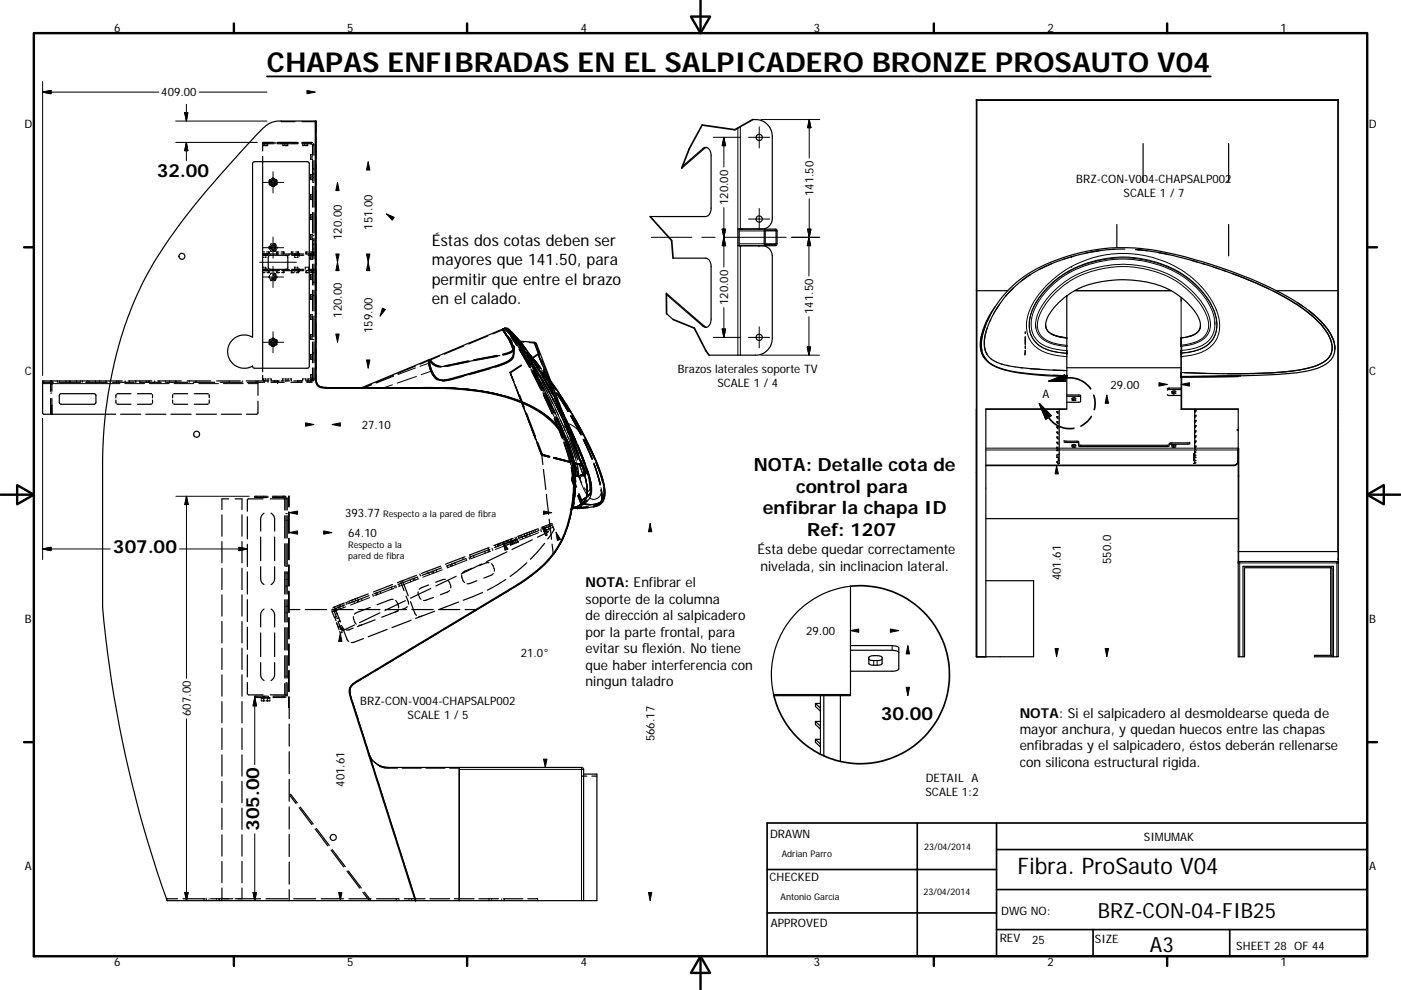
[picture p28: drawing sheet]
<svg xmlns="http://www.w3.org/2000/svg" width="297mm" height="210mm" viewBox="0 0 297 210" stroke-linecap="round" stroke-linejoin="round" font-family="sans-serif">
<defs><g id="words">
<text font-size="5.8" x="56.6" y="15.3">CHAPAS ENFIBRADAS EN EL SALPICADERO BRONZE PROSAUTO V04</text>
<text font-size="4.8" x="215.7" y="185.3">Fibra. ProSauto V04</text>
<g font-size="4.4">
<text x="232.8" y="194.6">BRZ-CON-04-FIB25</text>
<text x="243.8" y="201.8">A3</text>
</g>
<g font-size="3.9">
<text x="33.2" y="37.5">32.00</text>
<text x="159.8" y="99.8">NOTA: Detalle cota de</text>
<text x="168.8" y="104.5">control para</text>
<text x="161.7" y="109.1">enfibrar la chapa ID</text>
<text x="171.1" y="113.7">Ref: 1207</text>
<text x="24" y="117.3">307.00</text>
<text x="186.7" y="152.6">30.00</text>
<text x="54.9" y="176.3" transform="rotate(-90 54.9 176.3)">305.00</text>
</g>
<g font-size="3.4">
<text x="91.5" y="52.2">Éstas dos cotas deben ser</text>
<text x="91.5" y="56.3">mayores que 141.50, para</text>
<text x="91.5" y="60.3">permitir que entre el brazo</text>
<text x="91.5" y="64.4">en el calado.</text>
</g>
<g font-size="2.9">
<text x="160.6" y="117.5">Ésta debe quedar correctamente</text>
<text x="124.2" y="124.6">NOTA: Enfibrar el</text>
<text x="161.2" y="121">nivelada, sin inclinacion lateral.</text>
<text x="124.2" y="128.1">soporte de la columna</text>
<text x="124.2" y="131.6">de dirección al salpicadero</text>
<text x="124.2" y="135.1">por la parte frontal, para</text>
<text x="124.2" y="138.5">evitar su flexión. No tiene</text>
<text x="124.2" y="142.1">que haber interferencia con</text>
<text x="124.2" y="145.5">ningun taladro</text>
<text x="216.2" y="152.2">NOTA: Si el salpicadero al desmoldearse queda de</text>
<text x="216.2" y="155.7">mayor anchura, y quedan huecos entre las chapas</text>
<text x="216.2" y="159.2">enfibradas y el salpicadero, éstos deberán rellenarse</text>
<text x="216.2" y="162.7">con silicona estructural rigida.</text>
</g>
<g font-size="2.5">
<text x="24.2" y="6.8">6</text>
<text x="73.6" y="6.8">5</text>
<text x="123.1" y="6.8">4</text>
<text x="172.6" y="6.8">3</text>
<text x="222.1" y="6.8">2</text>
<text x="271.5" y="6.8">1</text>
<text x="34.2" y="20.4">409.00</text>
<text x="5.2" y="27.1">D</text>
<text x="290.2" y="27.1">D</text>
<text x="172.5" y="41.6" transform="rotate(-90 172.5 41.6)">141.50</text>
<text x="228.2" y="38.8">BRZ-CON-V004-CHAPSALP002</text>
<text x="238.2" y="41.7">SCALE 1 / 7</text>
<text x="154.4" y="43.5" transform="rotate(-90 154.4 43.5)">120.00</text>
<text x="72.5" y="50.9" transform="rotate(-90 72.5 50.9)">120.00</text>
<text x="79" y="48.7" transform="rotate(-90 79 48.7)">151.00</text>
<text x="154.4" y="64.7" transform="rotate(-90 154.4 64.7)">120.00</text>
<text x="72.5" y="67.4" transform="rotate(-90 72.5 67.4)">120.00</text>
<text x="79" y="70.6" transform="rotate(-90 79 70.6)">159.00</text>
<text x="172.4" y="66.6" transform="rotate(-90 172.4 66.6)">141.50</text>
<text x="5.3" y="79.6">C</text>
<text x="143.7" y="79.2">Brazos laterales soporte TV</text>
<text x="152.1" y="82.1">SCALE 1 / 4</text>
<text x="235.4" y="82.4">29.00</text>
<text x="290.3" y="79.6">C</text>
<text x="221.1" y="84.3">A</text>
<text x="76.7" y="90.9">27.10</text>
<text x="73.2" y="109.6">393.77</text>
<text x="73.8" y="113.8">64.10</text>
<text x="235.6" y="119.6" transform="rotate(-90 235.6 119.6)">550.0</text>
<text x="224.9" y="123.1" transform="rotate(-90 224.9 123.1)">401.61</text>
<text x="5.3" y="132.1">B</text>
<text x="170.9" y="134.6">29.00</text>
<text x="290.3" y="132.1">B</text>
<text x="110.4" y="139.3">21.0°</text>
<text x="76.4" y="149.5">BRZ-CON-V004-CHAPSALP002</text>
<text x="40.4" y="151.9" transform="rotate(-90 40.4 151.9)">607.00</text>
<text x="86.4" y="152.5">SCALE 1 / 5</text>
<text x="138.7" y="157.2" transform="rotate(-90 138.7 157.2)">566.17</text>
<text x="73" y="166.9" transform="rotate(-90 73 166.9)">401.61</text>
<text x="196.3" y="165.8">DETAIL A</text>
<text x="196.2" y="168.8">SCALE 1:2</text>
<text x="163.3" y="177.7">DRAWN</text>
<text x="242.5" y="178.3">SIMUMAK</text>
<text x="5.3" y="184.5">A</text>
<text x="290.3" y="184.5">A</text>
<text x="163.2" y="187">CHECKED</text>
<text x="163.4" y="196.6">APPROVED</text>
<text x="212.3" y="194">DWG NO:</text>
<text x="212" y="199.7">REV</text>
<text x="218.8" y="200.2">25</text>
<text x="232.2" y="200">SIZE</text>
<text x="262.1" y="201.4">SHEET 28 OF 44</text>
<text x="24.2" y="204.9">6</text>
<text x="73.6" y="204.9">5</text>
<text x="123.1" y="204.9">4</text>
<text x="172.6" y="204.9">3</text>
<text x="222.1" y="204.9">2</text>
<text x="271.5" y="204.9">1</text>
</g>
<g font-size="1.9">
<text x="81.2" y="109.6">Respecto a la pared de fibra</text>
<text x="73.8" y="116.3">Respecto a la</text>
<text x="73.8" y="118.6">pared de fibra</text>
<text x="165.7" y="181.7">Adrian Parro</text>
<text x="195.9" y="180.4">23/04/2014</text>
<text x="165.5" y="191">Antonio García</text>
<text x="195.8" y="189.9">23/04/2014</text>
</g>
</g></defs>
<g fill="none" stroke="#000" stroke-width=".25">
<path d="M53.6 34.5l.4-.2h11.1l.4 .3 .1 43.1-.2 .3-.3 .1h-11.1l-.3-.1-.2-.3a3.5 3.5 0 0 1-5.2-3.1 3.5 3.5 0 0 1 5.2-3.1zM55.7 33.2v45.7M55.7 30.4l.1 .1M55.7 30.5v.1M55.7 30.8v1.2M55.7 30.7v.2h.2M55.8 30.2l-.1 .1M55.9 30.5h2.1M55.9 30.2h2.1M56 30.5v.1M56 30.8v.1M56.1 30.5h-.2"/>
<path d="M56.2 30.9h.3M56.4 30.5v.1M56.4 30.8v.1M56.7 30.8l-.1 .1M56.8 30.2v.1M56.8 30.4l-.1 .2M57.1 38.8v.3l.3 .2M57.1 38.9l.1 .1M57.1 38.9v.2l.2 .1M57.2 38.2l-.1 .1M57.2 38.4l-.1 .1M57.2 39.1l.1 .1"/>
<path d="M57.3 38.1l-.1 .1M57.4 38.1l-.3 .1v.5M57.5 38l-.2 .1M57.5 39.4l.3 .1M57.6 39.4l.3 .2 .2-.2M57.6 37.9l.3-.1 .2 .1M57.7 37.9h.1M58 37.9h.1M58 39.5h.1M58 39.5h-.1M58.1 37.9l-.2-.1-.2 .1M58.1 30.2v.1"/>
<path d="M58.1 30.4v.1M58.1 39.5h.1M58.2 38l.3 .1M58.3 39.3l-.2 .2M58.4 38.1l.3 .1v.3M58.5 38.1v.1M58.5 38.1h.1M58.5 30.2v.1M58.5 30.4v.1M58.5 39.1v.1M58.6 38.1v.2M58.6 38.3v.1"/>
<path d="M58.6 38.4l.1 .3M58.6 38.4h.1M58.7 38.9v.2l-.2 .1M58.7 38.9l-.1 .1M58.7 38.8v.3l-.3 .2M58.8 30.2l.1 .1M58.8 30.4l.1 .1M59 30.2h4M59 30.5h4M59.6 30.2v.1M59.6 30.4v.1M59.6 25.7h-.8a5.2 5.2 0 0 0-3.3 1.8 229.5 229.5 0 0 0-19.5 23.1 75.4 75.4 0 0 0-13.1 33.1 97 97 0 0 0-1.1 16.1v29.1a250.6 250.6 0 0 0 13.7 62.1"/>
<path d="M59.6 25.7h7.4v.1M59.6 25.7h.1M59.6 25.8h3M60 30.8v.1h.2M60 30.5v.1M60.3 30.5v.1M60.3 30.8v.1M60.7 30.5v.1M60.7 30.8v.1M60.8 30.9h-.4M60.9 30.2v.1M60.9 30.4v.1"/>
<path d="M61 30.5v.1M61 30.8l-.1 .1M62.5 30.2v.1M62.5 30.4v.1M63.1 30.2v.1M63.1 30.4v.1M63.2 30.2v.1M63.2 30.4v.1M64 30.2l2.3 .1M64 30.5h2.1M64 25.8h3M64.2 30.5v.1"/>
<path d="M64.2 30.8v.1h.2M64.5 30.5v.1M64.5 30.8v.1M64.7 30.9h.3M64.9 30.5v.1M64.9 30.8v.1M65.2 30.8l-.1 .1M65.2 30.5v.1M65.8 30.5h.3M65.8 37.4h.2M65.8 33.1h.2M65.8 33.3v.3"/>
<path d="M65.8 33.7l.2 .1M65.8 37.5v.3M65.8 38l.2 .1M65.8 33.5h.2M65.8 37.7h.2M66 32.8h-.2v.2M66 37h-.2v.3M66.1 37.4h.2M66.1 33.1h.2M66.1 33.5h.2M66.1 32.8h.2M66.1 37.7h.2"/>
<path d="M66.1 37h.2M66.1 38.1h.2M66.1 33.8h.2M66.2 30.7l.1 .2M66.2 30.6l.1 2.3M66.3 36.9h.1M66.3 37.6h.1M66.3 35.8h.1M66.3 34.1v4.4M66.3 39.5v4.4M66.5 36.9h.1M66.5 37.6h.1"/>
<path d="M66.5 35.8h.1M66.5 30.5l.1 2.4M66.6 34.1v4.4M66.6 39.5v4.4M67 28v-2.3h-.2v53a4.4 4.4 0 0 0 .7 3.3l.5 .2 1.2 .2h23.7a50.6 50.6 0 0 1 17.6 3 16.3 16.3 0 0 1 10.2 10.2 28.7 28.7 0 0 1-2.3 20.2l-1.2 1.7M67 29.2v4.5M67 34.8v4.4M67 26.3v53.4a2.04 2.04 0 0 0 .8 2.2l1.8 .3h22.5a51.5 51.5 0 0 1 19 3.3 16.6 16.6 0 0 1 9.6 9.4 25.1 25.1 0 0 1 .9 10.1M67 25.8v52.4a8.9 8.9 0 0 0 .4 3.5 3.2 3.2 0 0 0 2.5 .5h22.2a51.4 51.4 0 0 1 18.5 3.1 16.5 16.5 0 0 1 10.3 10.3 28.3 28.3 0 0 1-2.7 20.7l-.8 1.2M144.7 35.3l4.4-3.8a1.07 1.07 0 0 1 1.1 0 1.07 1.07 0 0 1 .5 1l.1 11.7a1.67 1.67 0 0 1-1.2 1.7h-11.8M149.8 31.3l-5.3 4.4M159.6 25.4a3.6 3.6 0 0 1 4.1 3.5v17.5a2.17 2.17 0 0 1-2.1 2.2h-5.2v3.5h5.2a2.17 2.17 0 0 1 2.1 2.2v17.5a3.6 3.6 0 0 1-3.5 3.5h-9.9"/>
<path d="M207 21.2h76.7M207 21.2v40.4M207 21.2v.1M242.4 30.5v8M260.5 30.5v8M283.7 21.2v95.8M283.7 21.2l-76.6 .1v117.7M55.7 53.8h1v.3h-1M55.7 57.1h1v.3h-1M55.7 53.9h1v.2M55.7 57.1h1v.3M55.7 54.1h1.2"/>
<path d="M55.7 57.1h.1M55.7 57.8h.5M55.7 56.7h.2M55.7 53.4h.4M55.7 53.8h.1M55.7 57.4h.1M55.7 54.1h.1M55.7 54.6h.2M56.2 56.7h.2v.2M56.4 57v.1M56.4 54.4v.2h-.2M56.4 54.1v.2"/>
<path d="M56.5 53.4h.5v.2M56.7 57.1h.2M57 57.4v.1M57 57.7v.1M57 53.7v.2M57 53.4l.1 .2M57 52.5v.1M57.1 54.1h4.1M57.1 57.1h4.1M57.1 53.7v.2M57.1 52.7h.1M57.1 57.4v.1"/>
<path d="M57.1 57.7v.1h-.5M57.1 52.7l.1 .2M57.1 52.3v.2M57.1 52.6v.1M57.1 52.3v.1M57.1 58.5v.2M57.1 58.8v.1M57.2 58.5l-.2 .3 .1 .2M57.2 52.2l-.1 .1M57.3 59.3l.1 .2h.3M57.3 54.1l-.2 .1-.2 .4v2.1l.2 .3 .2 .1M57.3 53.1l.1 .2h.3"/>
<path d="M57.7 51.7h-.3l-.1 .2M57.7 58h-.3l-.1 .2M57.9 51.7h.3M57.9 58.4a.35 .35 0 0 1 .3 .5 .35 .35 0 0 1-.6 0M57.9 58.2a.56 .56 0 0 1 .5 .8 .56 .56 0 0 1-1 0M58.1 58h.3l.1 .2M58.1 51.7l.1 .1M58.1 53.3h-.2M58.1 58h.1M58.1 53.3h.1M58.2 53.2l-.1 .1M58.2 59.5h-.1"/>
<path d="M58.3 51.7l.2 .2M58.4 58.1l.1 .1M58.4 53.2l-.1 .1M58.4 51.9h.1M58.5 53.1l-.1 .1M58.5 51.9l.1 .3M58.5 59.3l-.1 .1M58.5 59.3l-.1 .2h-.3M58.6 52.9l-.1 .2M58.6 57.4v.1M58.6 57.7v.1h.7M58.6 58.5l.2 .3-.2 .2"/>
<path d="M58.6 53.7v.2M58.7 52.3v.4M58.8 53.4v.2M58.8 53.7v.2M58.8 57.4v.1M58.8 57.7v.1M59.1 53.9h-2.4M59.1 53.4h-.5v.2M59.3 57.4h-3.6M59.6 53.4h.6v.2M59.7 57.4h4.7M60 57.4v.1"/>
<path d="M60 57.7v.1M60 53.7v.2h-.4M60 53.4v.2M60.1 53.9h4.3M60.2 53.7v.2M60.2 57.7v.1h-.5M60.2 57.4v.1M60.6 54.1l.4 .3v2.4l-.4 .3M61.8 57.4v.1M61.8 57.7v.1M61.8 53.7v.2M61.8 54.1h2.6"/>
<path d="M61.8 57.1h2.6M61.9 57.8h.5M61.9 53.4v.2M61.9 53.7v.2M61.9 57.4v.1M61.9 57.7v.1M62.2 53.4h-.4v.2M62.4 57.1h1.1v.3h-1.1zM62.4 53.8h1.1v.3h-1.1zM62.5 53.9v.4M62.5 57v.4M62.5 54.4v.2h.2"/>
<path d="M62.7 56.7h-.2v.2M62.7 53.4h.5v.2M62.8 53.9v.1M62.8 54.1h.1M62.8 57.1v.1M62.8 57.3v.1M62.9 56.7h.3v.2M63.2 57v.1M63.2 57.4v.1M63.2 57.7v.1M63.2 54.1v.2M63.2 54.4v.2h-.3"/>
<path d="M63.2 53.7v.2M63.3 53.4h.1M63.3 57.7v.1h-.5M63.3 53.4v.2M63.3 53.7v.2M63.3 57.4v.1M63.5 54.1h.1M63.5 53.9h.1M63.5 57.4h.1M63.5 57.1h.1M63.5 53.9v.2M63.5 57.1v.3"/>
<path d="M64.7 57v.1M64.9 57.4v.1M64.9 57.7v.1h.5M64.9 53.7v.2l1.5-.1M65 56.7h-.3v.2M65 53.4v.2M65 53.7v.2M65 57.7v.1M65.2 56.7h.2v.2M65.3 54.1h1.1M65.3 57.1h1.1M65.3 53.4h-.4v.2"/>
<path d="M65.4 57v.1M65.8 53.4h.5l-.2 .2M65.8 45.8h.2M65.8 54.3h.2M65.8 58.6h.2M65.8 50.1h.2M65.8 41.6h.2M65.8 57.4l.2 .1M65.8 41.8v.3M65.8 42.2l.2 .1M65.8 46v.3M65.8 46.4l.2 .2"/>
<path d="M65.8 50.2v.4M65.8 50.7l.2 .1M65.8 54.5v.3M65.8 54.9l.2 .1M65.8 58.7v.4M65.8 59.2l.2 .1M65.8 58.9h.2M65.8 50.5h.2M65.8 42h.2M65.8 46.2h.2M65.8 54.7h.2M66 53.7l-.2 .2"/>
<path d="M66 41.3h-.2v.2M66 45.5h-.2v.2M66 49.8h-.2v.2M66 54h-.2v.2M66 58.3h-.2v.2M66.1 45.8h.2M66.1 54.3h.2M66.1 58.6h.2M66.1 50.1h.2M66.1 41.6h.2M66.1 57.7l.2 .1h-.5M66.1 58.9h.2"/>
<path d="M66.1 58.3h.2M66.1 50.5h.2M66.1 49.8h.2M66.1 42h.2M66.1 41.3h.2M66.1 46.2h.2M66.1 45.5h.2M66.1 54.7h.2M66.1 54h.2M66.1 46.6h.2M66.1 55h.2M66.1 59.3h.2"/>
<path d="M66.1 50.8h.2M66.1 42.3h.2M66.3 53.5h.1M66.3 51h.1M66.3 51.8h.1M66.3 59.9h.1M66.3 45.1v4.3M66.3 50.5v4.4M66.3 56v4.5M66.3 52.8h.1M66.3 54.2h.1M66.3 57.1h.1"/>
<path d="M66.4 57.8h-.1M66.4 57.4h-1.4v.1M66.5 53.5h.1M66.5 51h.1M66.5 51.8h.1M66.5 59.9h.1M66.5 57.1v.1M66.5 52.8h.1M66.5 57.4h.1M66.5 54.2h.1M66.5 57.1h.1M66.5 54.1h.1"/>
<path d="M66.5 53.9v.1M66.5 57.3v.1M66.6 57.8h-.1M66.6 45.1v4.3M66.6 50.5v4.4M66.6 56v4.5M66.6 53.8l-.1 .1M67 51.6v4.4M67 40.4v4.5M67 46v4.4M67 57.2v4.5M142.7 54.8h6.9a1.54 1.54 0 0 1 1.2 1.7v11.2a1.4 1.4 0 0 1-1.4 1.7l-8.1-6.9"/>
<path d="M156.7 48.6l7.9 .1 .2 .3v2.7l-.2 .3-2.3 .1M156.7 48.6v3.5h5.6l-.1-.1-.2-.3v-2.7l.3-.4M156.9 48.6h.4M156.9 52.1h.1M160.9 52.1h.1M160.9 48.6h.1M162.3 48.9h2.2v2.9h-2.2zM218.4 58.3l-1.8 1.3M223 55.9a24.4 24.4 0 0 0-9 6.1M225.5 55l-4.8 2M233 53.2l-4.2 .8-3.5 1.1M236.8 47.6v4.9"/>
<path d="M238.5 52.8l-2.6 .1-4 .5M240.7 52.9l2.5 .3M241.3 53l4.6 .6M245.7 53.6l2.1 .4M246.6 53.7l4.3 1.1 4.6 1.3M252.6 55.2l1.2 .4M255 55.9l1.2 .4M256.1 56.3l.9 .2a78.2 78.2 0 0 1 18.6 8.5 18.3 18.3 0 0 1 6.4 6.8 3.8 3.8 0 0 1-2.3 5.5l-1.8 .6-2.2 .5-5.6 .7-10.8 .2-8.9-.3M257.3 56.6l1.1 .4M259.3 57.3l.5 .2M260.5 47.6v6.7M261.2 58l5 2 2.8 1.3"/>
<path d="M55.7 79.6v.8M57.1 72.3v.3M57.1 72.8v.2l.2 .2-.1-.2M57.1 72.7v.3l.3 .2M57.1 72.8l.1 .1M57.2 72.3l-.1 .1M57.2 72.1l-.1 .1M57.4 72l-.3 .1v.3M57.5 71.9l-.3 .2M57.5 73.3l.2 .1M57.6 73.3l.3 .2 .2-.1M57.7 71.8l.2-.1 .3 .2"/>
<path d="M57.7 73.4h.1M57.8 73.5h.2M58 73.4h.1M58 71.8h.1M58.1 71.8h-.4h.1M58.1 73.4h-.1M58.3 73.3l-.2 .1M58.3 71.9l.2 .1M58.4 72l.3 .2v.3M58.5 72v.1M58.5 73.1v.1M58.6 72.1l.1 .1"/>
<path d="M58.6 72.3l.1 .1M58.6 72.8v.3l-.2 .1M58.6 72.9v.1M58.7 72.8v.2l-.2 .2M58.7 72.3v.3M65.8 62.8h.2M65.8 71.3h.2M65.8 79.8h.2M65.8 75.5h.2M65.8 67.1h.2M65.8 75.9h.2M65.8 62.9v.4"/>
<path d="M65.8 63.4l.2 .1M65.8 67.2v.3M65.8 67.6l.2 .2M65.8 71.4v.4M65.8 71.9l.2 .1M65.8 75.7v.3M65.8 76.1l.2 .1M65.8 79.9v.4M65.8 67.4h.2M65.8 63.2h.2M65.8 71.7h.2M66 75.2h-.2v.2"/>
<path d="M66 62.5h-.2v.2M66 66.7h-.2v.3M66 71h-.2v.2M66 79.5h-.2v.2M66.1 67.1l.2-.1v4.4M66.1 62.8h.2M66.1 71.3h.2M66.1 79.8h.2M66.1 75.5h.2M66.1 75.9h.2M66.1 75.2h.2M66.1 67.4h.2"/>
<path d="M66.1 66.7h.2M66.1 63.2h.2M66.1 62.5h.2M66.1 71.7h.2M66.1 71h.2M66.1 79.5h.2M66.1 63.5h.2M66.1 72h.2M66.1 76.2h.2M66.1 67.8h.2M66.3 78v2.3M66.3 61.6v4.3"/>
<path d="M66.3 72.5v4.4M66.3 74.9h.1M66.5 74.9h.1M66.6 78v2.3M66.6 61.6v4.3M66.6 67v4.4M66.6 72.5v4.4M67 74v4.5M67 62.8v4.5M67 68.4v4.5M67 79.6a2.6 2.6 0 0 0 .5 2.2l.7 .3 1.2 .1h9.8M83.4 79.6l-3.7 1.6"/>
<path d="M88.1 77.6l-3.7 1.6M90.9 76.3l-14.1 5.9M90.9 76.5l-1.9 .7M91.1 76.4l.1 1 .3 1.1M91.1 76.3l1 .9 1 .4M91.1 76.6l-.2-.1v.4l.3 1.5M91.2 78.4h.1M91.2 76.6l1.1 .9 1.1 .2M91.2 78.4l.1 .1M91.2 76.7l1.2 1 1.1 .2M91.3 78.5h.1M91.3 78.6l.6 1.2 .8 .8"/>
<path d="M91.4 78.3l.1 .2M91.5 78.5l.4 .9 .6 .7a2.5 2.5 0 0 0 2.7 .4l1.3-.3M91.8 77.1l.6 .4 .9 .2 2.5-.3M93.2 75.5l-2.1 .9M98.3 79.8l-2.8 .8-1.7 .2M98.3 73.4l-4.1 1.7M99.2 76.6l-4.9 1M99.4 76.6l-4.7 1M99.5 76.7l-4.8 1M100.9 76.4l-4.1 .8M102.8 78.4l-5.1 1.5M103.5 71.2l-4.1 1.8"/>
<path d="M103.9 78.2l-4.4 1.3M105.3 75.4l-4.9 .9M105.4 75.4l-4.8 .9M105.4 75.6l-4.7 .9M106 75.4l-4.1 .8M106.5 69.8l-15.4 6.5M106.5 69.8l1.8 3.2 .6 1.8a2.22 2.22 0 0 1-1.8 2.1l-4.1 1.3-8 2.3a2.85 2.85 0 0 1-3.6-2.4l-.4-1.2 .1-.6M106.5 69.8h.1M106.5 69.8l1.5 2.2M106.5 69.9l.1 .1M106.6 70l-2.1 .8M106.6 70l.1 .1"/>
<path d="M106.6 70l.7 1.2M106.6 69.8h.1M106.6 69.8l1.8 3 .6 1.9a1.97 1.97 0 0 1-1.1 1.9l-2.2 1-10.2 2.9a3.5 3.5 0 0 1-3-.2l-.7-.8-.6-1.3-.3-1-.1-.9 .3 .2M106.6 69.8l.5 .7M106.6 69.8l.1 .1M106.7 69.9h.1M106.7 69.9l1.9 3.3 .4 1.3M106.7 69.9l.6 .9M106.8 70.3l1.1 1.6M106.8 69.8l-.1 .1M107 69.8l.5-.1 .7 .6M107 69.6l-.4 .2"/>
<path d="M107 69.6l.7 .7zM107 69.6l2.1 2.2M107 69.6h.1M107 69.6h.5a28.3 28.3 0 0 1 6.4 8.1l2.6 4.4 2.6 4.9 2.8 6.1 2.7 6.8a8 8 0 0 1 .5 5.6 5.3 5.3 0 0 1-2.4 2M107.1 69.7h.1M107.1 69.7l.8 .7M107.4 70.1l1.5 1.7zM107.6 70.2l1.6 1.7zM107.6 71.2l1 1.4M107.7 71.4l.9 1.3M107.8 70.1l.2 .4M107.8 70.1l.5 .5"/>
<path d="M107.9 70l-.1 .1M107.9 70h.1M107.9 70l1.8 2M107.9 70l.2 .4M108 72.4l.6 1.3M108.1 70.4l1.5 1.8zM108.1 72.1l.7 1.2 .1 .8a1.85 1.85 0 0 1-1.8 1l-.1 .1M108.2 71l1.3 2.2M108.2 79.1l.7 1.9zM108.2 70.3l1.6 1.9zM108.3 71l.6 .7zM108.3 70.9l.2 .4"/>
<path d="M108.3 71.4h.1M108.4 70.5l1.6 1.8zM108.5 71.3l1.1 1.9M108.5 71.3h.1M108.5 71.1l.6 .7M108.5 70.5l1.6 1.8zM108.6 72.9l.3 .9a1.19 1.19 0 0 1-1.1 1l-1.2 .3M108.6 73.6v.1M108.6 73.7l.3 1.1a2.13 2.13 0 0 1-1.7 2.1l-3.1 1.2M108.8 73.6v.1M108.8 73.5v.1M108.9 73.6h.1"/>
<path d="M108.9 71.7l1.5 1.7zM108.9 75.6a3.8 3.8 0 0 1-2.6 1.8l-1.3 .5M108.9 71.8l1.5 1.7zM108.9 73.3l.1 .6a.96 .96 0 0 1-.7 .8l-1.7 .5M108.9 71.3l2.1 2.5M108.9 73.5l.1 .5a1.53 1.53 0 0 1-1.5 1.1l-.9 .2M109 73.6h.1M109 73.6v.1M109 71.2l2.3 2.7M109.1 71.8l.5 .6M109.1 71.8l2.8 3.8M109.2 71.9l1.4 1.8z"/>
<path d="M109.6 72.2l1.5 1.7zM109.8 72.2l1.4 1.7zM109.8 72.6l1 1.4M109.9 72.4l-1-.5 .7 .9M109.9 72.4h.1M110 72.3l1.3 1.8zM110.1 73.7l2.3 3.8M110.1 74.1l2.2 3.8M110.1 72.3l1.4 1.7zM110.1 72.4l3.2 .2a1.55 1.55 0 0 1 .8 1.4l6.3 16.3M110.2 73.7l2.4 3.8M110.2 74.1l2.2 3.8"/>
<path d="M110.5 77.4l-2.3 1.6M110.6 77.5l-2.4 1.6M110.6 73.1l3.6 4.3M111 72.6l-1.3-.1-.9-.5 .6 .8M111.1 74.3l1 1.5M111.1 74.4l2.9 3.5zM111.1 74.3l2.9 3.5zM111.3 74.7l2.4 3.9zM111.7 74.6l2.9 3.5M111.8 74.8l2.8 3.4zM111.9 74.8l2.9 3.5zM111.9 74.9l2.5 3.9"/>
<path d="M112 75.7l.1 .1M112 75l2.3 3.7zM112.1 75.8l.1 .3M112.1 75.8l2.7 4.4 3.5 6.5M112.1 74.9l2.3 3.7zM112.2 72.6l1.2 .2M112.4 76.3l1.7 2.7M112.8 78.9l2 3.9M112.9 78.9l2 3.9M113 78.5l2 3.9M113.1 78.5l2 3.9M113.6 72.9l.9 2.3"/>
<path d="M114.2 74.9l-2.5 1.7M114.2 74.6l.1 .2M114.3 75l-2.5 1.8M114.4 74.5v.3M114.4 79.5l2.2 4zM114.7 78.8l2.7 3.7zM114.7 78.7l2.7 3.7zM114.9 76.3l1.6 4.3M114.9 79.6l2.1 3.8zM115 79.8l2.3 4M115 79.6l2.2 3.8zM115.1 78.6l.1 .2a80.2 80.2 0 0 1 12.6 22.9 6.3 6.3 0 0 1 0 4.8 3.6 3.6 0 0 1-3 1.2l-2.3 .1"/>
<path d="M115.2 79.1l2.6 3.5zM115.3 79.1l2.6 3.6M115.5 79.1l1.3 1.9zM141.3 62.2l8.5 7.2M141.3 66.5l1.4 1.3M207 61.6v25.2M207 61.6h.1M207.1 61.7h6.6M208.1 73.7v.1M208.1 73.7h.1M208.1 73.9a5.1 5.1 0 0 0 4.2 4.3 44.3 44.3 0 0 0 11.3 1.4l2.6 .1M208.6 75.5l.5 .8"/>
<path d="M208.8 69.4l-.3 .8M209.3 75.1a5.7 5.7 0 0 0 3.2 2.2M209.3 69.5a6.8 6.8 0 0 0 0 5.7M209.4 67.9v.1M209.4 67.9l-1.1 3.2-.2 1.8 .1 1.5M209.9 67l-.6 1.2M210 67.8h.1M211 65a13.5 13.5 0 0 0-3.1 8.5l.1 .8a5.3 5.3 0 0 0 3.9 3.8 39.3 39.3 0 0 0 11.3 1.7l3 .1M211.8 64.7a13.8 13.8 0 0 0-3 9.1l.4 1.3M212.4 77.2l1.4 .4M213.5 77.5l3.3 .5M214.8 61.1l-2 2.2-1.4 2.1"/>
<path d="M216.3 78l9.9 .6M217.4 74.3l-.1 1M217.4 71.4v1.6v-.7M217.4 70.4v.3M217.4 73.4v.1M217.4 73.7v.2M218.2 78.2l2.2 .1M221.7 68.9h.1M222.9 70.8l1.3 .6 2 .2M222.9 70.8l.5 .3M223.3 78.5l2.5 .1M223.3 79.6l2.9 .1"/>
<path d="M224.5 64.2l1.7-1.5v8.9a5.2 5.2 0 0 1-4.2-1.7l-.3-.5v-.7a7.1 7.1 0 0 1 2.5-4.2zM226.2 73.2h.1M226.2 74.4v4.2M226.2 74.9h.1M226.2 79.6v.1M226.2 62.7a17.1 17.1 0 0 1 9.7-3.3 21.2 21.2 0 0 1 13.5 2.9l1 .8M226.2 79.9v6.9h-17.2v52.5M226.2 62.7h.1M226.2 71.7h.1M226.2 73.3v1.1M226.2 74.4v.7M226.2 74.4h.1"/>
<path d="M226.2 79.7v.2M226.2 79.6v.3M226.2 79.7h.1M226.2 71.7v1.6M226.2 79.6h.1M226.2 78.6v1.1M226.2 78h24.2M227.8 61.7h20.5M250.4 74.3v.6zM250.4 73.2v5.8M250.4 74.8v.4M250.4 79.9h.1"/>
<path d="M250.4 79.8v.2M250.4 63.9v-.8a10.6 10.6 0 0 1 4 5.2l.1 .5a2.26 2.26 0 0 1-2.1 2.4l-2 .4v1.6M250.4 79.6v.3M250.4 79v.5M250.4 75.4v.1M250.4 74.9h.1M250.4 79.6h.1M250.4 79.8v.1M250.4 73.2h.1M250.5 79.9h.1M250.5 79.9v.1M250.5 73.5v1.7"/>
<path d="M250.5 75.6h.1M250.5 73.4h.1M251.2 79.1l4.7 .1M253.3 71l-1.3 .4M254.5 69h.1M262.5 79.9l-12.1 .1M263 79.7l-12.5 .2M269.9 61.7a29.3 29.3 0 0 1 11.2 8.5 4.7 4.7 0 0 1 .6 5.7 9.4 9.4 0 0 1-5.3 2.4 84.7 84.7 0 0 1-16.1 1M270.6 61.7h13.1M275.1 64.2l1.1 .8M277.5 65.9l.3 .2M277.5 65.9l2.2 1.9 1.2 1.2"/>
<path d="M277.5 65.9a68.3 68.3 0 0 0-19.1-9.3 69.7 69.7 0 0 0-19-4 38.7 38.7 0 0 0-22.8 6.5 23.7 23.7 0 0 0-7.2 8.8M277.6 66l1.1 .9M279.7 67.8l.5 .6M280.7 68.9l1.3 1.8a6.6 6.6 0 0 1 1 3.1M281.5 70l.5 .7M282.2 71.1l.2 .3M282.5 71.6l.1 .4M282.8 72.3v.3M282.9 73l.1 .3M283 73.6v.2M283 73.7v.5M283 73.8a4.3 4.3 0 0 1-3.2 4.1l-.6 .3a42.1 42.1 0 0 1-12 1.4l-4.2 .1"/>
<path d="M283.7 61.6h.1M9 81.1h2.3M10.7 84.5v1.5M10.7 81.4v1.6M10.7 81v.2M10.7 80.8v.1M10.8 80.8l-.1 .1M10.8 81v.1M10.9 80.9h.1M11 84.5v3.4M11 86h-.3v1.9v-1.9h.3v1.9M11 81.4v1.6"/>
<path d="M11 81v.2M11 80.8v.1M11 87.9h13.5M12.1 80.8v.1M12.1 81v.1M12.5 81.1h4.5M12.6 80.8v.1M12.6 81v.1M12.6 83.7l.3-.2h7.2l.2 .3v1.6l-.4 .3h-7l-.3-.4zM14 80.8v.1M14 81v.1M14.7 80.8v.1"/>
<path d="M14.7 81v.1M14.9 80.8v.1M14.9 81v.1M16.2 80.8v.1M16.2 81v.1M17.1 80.8v.1M17.1 81v.1M18.2 81.1h4.5M18.5 80.8v.1M18.5 81v.1M18.9 80.8v.1M18.9 81v.1"/>
<path d="M20.2 80.8v.1M20.2 81v.1M21.1 80.8v.1M21.1 81v.1M22.5 80.8v.1M22.5 81v.1M23.4 80.8v.1M23.4 81v.1M23.9 81.1h4.5M24.6 84.8l.1 .7M24.7 83.7l-.1 .7M24.7 80.8v.1"/>
<path d="M24.7 81v.1M24.8 85.7h3M25.2 80.8v.1M25.2 81v.1M25.6 87.9h4.2M25.9 80.8h-16.9l.1 7 1.9 .1M26.5 80.8v.1M26.5 81v.1M27.2 80.8h5M27.4 80.8v.1M27.4 81v.1M27.8 83.5h-3"/>
<path d="M28.8 80.8v.1M28.8 81v.1M29.2 83.5h2.9M29.6 81.1h4.6M29.7 80.8v.1M29.7 81v.1M30.9 87.9h4.3M31 80.8v.1M31 81v.1M31.5 80.8v.1M31.5 81v.1M31.7 80.8v.1"/>
<path d="M31.7 81v.1M32.1 85.7h-2.9M32.3 83.7v.7M32.3 84.8v.7M32.8 80.8v.1M32.8 81v.1M33.4 80.8h5M33.7 80.8v.1M33.7 81v.1M35.1 80.8v.1M35.1 81v.1M35.3 81.1h4.5"/>
<path d="M36 80.8v.1M36 81v.1M36.2 87.9h4.3M36.6 84.8l.1 .7M36.7 83.7l-.1 .7M36.8 85.7h3M37.3 80.8v.1M37.3 81v.1M39.7 80.8h5M39.8 83.5h-3M41 81.1h4.5M41.2 83.5h3"/>
<path d="M41.5 80.8v.1M41.5 81v.1M41.6 87.9h4.3M44.2 85.7h-3M44.3 83.7l.1 .7M44.4 84.8l-.1 .7M45.9 80.8h5M46.7 81.1h4.6M46.9 87.9h4.3M48.6 80.8v.1M48.6 81v.1M52.2 80.8h3.9"/>
<path d="M52.4 81.1h3.7M54.3 80.8v.1M54.3 81v.1M54.5 87.8l-2.2 .1M54.7 85.1l-.1 2.6M54.7 81.2v2.6M54.7 80.8v.2M55.7 80.4v.2M55.7 80.4h.2M55.7 80.4l.1 .1M56 80.6l.1 .2M56.1 80.8h.9"/>
<path d="M56.1 80.8h.1M56.2 80.4h.2v.1M56.4 80.6v.2M56.8 81v.1M56.8 80.6v.3M57 80.4h-.2v.1M57.3 80.4h.2v.1M57.5 81.1h2.8M57.5 80.8h1.7M57.5 80.6v.2M58.2 80.8v.1M58.2 81v.1"/>
<path d="M58.8 80.8l.1 .1M58.8 81l.1 .1M58.9 81.1h.1M58.9 80.8v.1M58.9 81v.1M59.6 80.8h.3M59.9 80.6v.2h.3M60.2 80.4h-.3v.1M60.4 80.8h1M60.4 80.4h.2v.1M60.6 80.6v.2M61 80.6v.2"/>
<path d="M61.3 80.4h-.3v.1M61.5 80.4h.3v.1M61.8 80.6v.2M62.3 80.8h1.8M63.1 80.8v.1M63.1 81v.1M63.1 81.1h.1M64.1 81.1h-2.4M64.2 80.6v.2M64.4 80.4h-.2v.1M64.6 80.4h.3v.1M64.9 80.6v.2"/>
<path d="M65.3 80.6v.2M65.6 80.4h-.3v.1M65.8 80.8h.1M65.8 80.4l.2 .1M65.8 80.1h.2M66 80.4h.3l-.1 .2 .1-.1M66 80.6l-.2 .2h.3h-.3M66.1 80.8h-1.2M66.1 80.1h.2M66.1 80.5h.2M66.1 80.5l.2-.1-.1 .2M66.3 81l-1.3 .1"/>
<path d="M66.3 80.4v.1M66.3 80.5h.1M66.5 80.5h.1M66.6 80.5l-.1 .3M66.6 80.4v.1M76.7 82.4h.1M76.8 82.2h.1M76.8 82.2h-.1M78.7 81.5l-1.9 .8M80.3 82.2h4.6M84.2 82.2h2.6M85.3 82.2h.2"/>
<path d="M86.1 82.2h4.6M88 82.2h5M89.6 82.2h-3.9M91.9 82.2l4.6 .2M94.3 82.3l2.4 .1M97.6 82.4l4.6 .6M98.1 82.5l2.3 .2M101.6 82.9l4.5 .9M102 83l1.8 .3M103.3 83.2l4.5 1.1M105.7 83.7l1.8 .5M107.2 84.1l4.3 1.6"/>
<path d="M108.7 80.4l-.6-1.4 1.9 4.9M108.9 84.7l4.2 1.8M109.1 81.5l1.9 4.8M109.7 83.1l1.7 4.5M110 83.9h.1M110 83.9l1 2.5M110.1 83.8l1 2.5M110.3 84.3h-.1M110.3 84.3h.1M111.4 87.6l2 5.1M111.5 87.6l1.9 5M111.6 87.6l2 5"/>
<path d="M111.9 88.7l1.7 4.5M112.6 86.2l1.9 1.2M113.9 94l.9 2.5 1.7 .5-1.7-.5M113.9 93.9l1 2.5M114 94.3l.8 2.2M114 93.8l1 2.6M114.1 87.1l2 1.4 1.6 1.5M114.4 95.2l.1 .4M114.7 96l.1 .4M114.8 96.5h.1M114.8 96.4h.1M114.8 96.4l1.7 .4"/>
<path d="M114.9 96.4h.1M114.9 96.4l1.6 .4-1.6-.4 .2 2.1M114.9 96.4l-.1 .1M115 80.5l2.1 3.8M115 96.4h.1M115.2 83.8l1.9 4M115.2 99.6l.5 4.2M115.4 83.8l1.8 4M115.5 83.4l1.9 4.1M115.6 88.1l1.3 1.1M115.6 83.4l1.9 4.1M116.8 81l4 6 2.4 4.2 2.3 4.5 2.2 5.6 .5 2.5-.2 1.9-.3 .6-.8 .4-1 .3h-1.1"/>
<path d="M116.8 81l.8 1M117 81.7l1.6 4.4M117.2 84.6l2 4.1zM117.2 84.5l.3 .6M117.4 97l3.4 .9zM117.5 88.8l1.7 4M117.6 84.4l1.9 4zM117.7 88.8l1.6 4M117.7 85.5l2.8 5.9M117.7 82.3a74.6 74.6 0 0 1 10.2 19.8 4.6 4.6 0 0 1-.4 4.3l-.5 .3a5.5 5.5 0 0 1-3.1 .2M117.7 84.4l2 3.9zM117.8 84.8l2 4.1"/>
<path d="M117.8 88.5l1.7 4.1M118 88.5l1.7 4.1M118 83.4l2.4 3.8zM118 83.3l2.5 3.9zM118 90.4l1 1.3M118.4 83.5l2.4 3.8zM118.4 90.9l1 1.3 1.3 2.7M118.6 83.7l2.4 3.8M118.6 87.3l1.4 3M119.1 87.1l1.6 4.4M119.5 93.9l1.3 4.1M119.7 93.9l1.3 4.2"/>
<path d="M119.7 89.7l1.9 4.2zM119.9 93.1l.2 .5M119.9 93.7l1.3 4.2M120 89.4l1.9 3.9zM120.1 93.7l1.3 4.2M120.2 89.3l1.8 4zM120.3 90.9l.2 .5M120.3 89.9l1.9 4.3M120.3 94.1l.2 .5M120.4 94.6v.2M120.4 94.6l.1 .1M120.4 94.9l.1 .1"/>
<path d="M120.5 91.4l1 2.2M120.5 91.4l.1 .3M120.5 94.6l.4 1.2M120.6 94.9v.1M120.6 95h.1M120.7 98l-3.3-.8 3.4 .8M120.7 91.9l1.7 4.1 1.4 4.1M120.9 91.5l1.9 5M120.9 96.1l.1 .4M121 88.2l2.2 4zM121 96l.5 2.4 .2 2.2M121 96h.1"/>
<path d="M121 96l.2 .4M121.1 99.1l.2 2.1M121.1 96.4l.4 2M121.1 92.6l1.7 4.3M121.2 96.9l.3 .7zM121.2 99.1l.2 2.2M121.3 96.8l.2 .4M121.4 97.2l-.1 .1M121.4 88.2l2.1 3.9zM121.4 97.7l.1 .7M121.5 97.2l.1 .4M121.5 97.2h-.1"/>
<path d="M121.5 99l.2 2.1M121.5 98.7l.2 1.5M121.6 88.5l2.1 4M121.6 98.2l1.8 .5M121.6 98l.1 .4M121.6 98.3l1.8 .5M121.6 93.9l.6 1.5M121.6 98.1l1.9 .5zM121.6 98.1l1.7 .5M121.6 99l.3 2.2M121.6 100l.1 .4M121.7 97.9l.2 .4z"/>
<path d="M121.7 98.4h.1M121.8 98.3l-.1 .1M121.9 98.3h-.1M122 98.9v.1M122 95l1.6 4.3zM122.1 98.8h-.2M122.1 98.9v.1M122.2 99.3h-.1M122.3 99.4h-.2M122.3 94.4l1.6 4zM122.3 95.7l.5 1.4M122.4 94.3l1.7 4.1z"/>
<path d="M122.7 95.2l1.6 4.3M122.9 97.3l.5 1.3M123.2 98l.9 2.2M123.3 97.7l.9 2.5M123.3 98.6l.2 .1M123.4 98.6h.1M123.4 98.6l.1 .5M123.5 98.8l.1 .1M123.5 98.9l.1 .1M123.6 99h.1M123.6 98.9h.1M123.6 98.8l.3 .5"/>
<path d="M123.7 99.6l.1 .5M123.7 93.2l1.8 4.2zM123.7 93.2l1.9 4.2zM124 99.7l.2 .8v-.4M124 93.1l1.9 4zM124.2 93.5l2 4.1M124.3 99.5l.8 2.8 .1 1.5-.1-1.4zM124.4 99.4l.8 2.8 .2 1.5-.3-2zM125.9 98.4l1.4 4.3zM126 98.4l1.2 4.4zM126.3 99.5h.1M126.3 98.1l1.5 4.2z"/>
<path d="M126.6 98.6l.8 2.4 .5 2M207 86.8v52.5M207 86.8l.1 52.5M209 98.7h52.6l.5-.2 .3-.6a.8 .8 0 0 1-.8 .9h-52.6M220.3 85.6l2.6 2.5-1.2 .8zM220.3 85.6l2 2.9M222.4 80.9l3.3-1.4 .3 1.4zM224.1 94.9l.1 .4M224.1 94.9h.3M224.1 87.3l.3 .4M224.1 89.4l.3 .5M224.1 91.6l.3 .5"/>
<path d="M224.1 93.8l.3 .4M224.1 92.7l.3 .5M224.1 90.5l.3 .5M224.1 88.3l.3 .5M224.1 94.9l.3 .2M224.2 95.2l-.1 .4h.3M224.2 95.2l.2 .1M224.3 98.3h.1M224.4 98.3h.1M224.4 97.9h-.3l.3 .4M224.4 87.3h-.3l.3 .3M224.4 89.4h-.3l.3 .3"/>
<path d="M224.4 91.6h-.3l.3 .3M224.4 93.8h-.3l.3 .3M224.4 92.7h-.3l.3 .3M224.4 90.5h-.3l.3 .3M224.4 88.3h-.3l.3 .3M224.4 96.9l-.3 .1M224.4 95.5l-.3 .1M224.4 96.3v.1l-.3 .1v.5h.3v.7M224.4 96.4h.1M224.6 96.4h.1M224.6 97.7h.1M224.6 86.8v11.5h-.2"/>
<path d="M224.6 96.3h.1M225.6 93.7l.3 .2h2.5l.3 .1M225.6 93.4l.3 .2h2.7l.1 1 .3 .1h18.6l.3-.1M225.8 80.2l-3.4 .7M226.2 86.7l-17.2 .1M226.2 83.8h2.8l.1 1.4-.4 .1h-2.5M226.2 84.1h2.6l.3 .1M227.3 94.5l.3 .1 .5-.1M228.1 84.6h-.8M228.1 84.5h-.8v.4l.8-.1M228.1 94.4h-.8v.4h.8M247.5 83.7l.3 .2h2.6"/>
<path d="M247.9 94.3l-.3 .1h-18.5l-.4-.1M248.5 94.5l.3 .1 .5-.1M249.3 83.1h-.8M249.3 94.4h-.8v.4h.8M249.3 83h-.8l.1 .5 .7-.1M250.4 86.8h12.1v14.1M250.4 80v6.8M250.4 82.3h-2.6l-.3 .2M250.4 82.6h-2.6l-.3 .2M250.5 80h.1M250.5 80l-.1 6.8M250.5 86.7l12 .1"/>
<path d="M252.3 93.8l-.3 .1h-3.8l-.3 .2M252.3 94.1l-.3 .1h-3.8l-.3 .2M253.1 96.4h.1M253.1 96.3v1.4M253.3 98.1l.3 .1h-.3M253.3 95.8l.3 .1h-.3M253.3 96.9l.3 .1h-.3M253.3 94.6h.3l-.3 .3M253.3 93.5h.3l-.3 .3M253.3 92.4h.3l-.3 .3M253.3 90.3h.3l-.3 .3M253.3 88.1h.3l-.3 .3"/>
<path d="M253.3 87h.3l-.3 .3M253.3 89.2h.3l-.3 .3M253.3 91.4h.3l-.3 .3M253.3 97.6l.3 .1M253.3 96.5l.3 .1M253.3 96.4h.1M253.3 96.3h.1M253.3 86.8v11.5h-.2M253.6 94.8l-.3 .3 .3 .4M253.6 92.6l-.3 .3M253.6 90.4l-.3 .3M253.6 88.3l-.3 .3"/>
<path d="M253.6 87.2l-.3 .3M253.6 89.4l-.3 .2M253.6 91.5l-.3 .3M253.6 93.7l-.3 .3M262.5 95.1l-.1 2.8M262.5 91.1h-.2l.2 .1M262.5 95.2l.1 5.7M47.1 109.2v4.5M47.1 114.9v4.5M48.5 105.8h-1.4v2.3M49.9 105.8h1.4v2.3M51.3 109.2v4.5"/>
<path d="M51.3 114.9v4.5M52.4 109.6v4.7M52.4 115.5v4.6M52.5 105.9l-.1 2.5M54 105.4l.1 .1M54.1 105.3h-.1M54.2 105.5h2.4M54.2 105.3h2.4M55.3 113.9v5M55.8 105.8l-3.2 .1M55.8 105.3h.1M55.8 105.4v.1"/>
<path d="M56 108.8l-.4 .4-.3 .7v2.7M56.8 105.3h.1M56.8 105.4v.1M57.5 108.8l.6 .6 .1 .5v2.7M58.2 113.9v5M58.5 105.3h.1M58.5 105.4v.1M60.2 105.5h-2.5M60.2 105.3h-2.5M60.2 105.3h.1M60.3 105.4l-.1 .1M60.3 105.5l.2 .1"/>
<path d="M60.3 105.3h.3M60.3 105.3h.1M60.5 105.8h-3.2M60.6 105.7v2.5M60.6 109.4v4.7M60.6 115.3v4.8M60.6 108.9h.1M60.7 105.8h.2M60.8 108.9h.1M60.8 105.5l.1 .3M60.9 105.8v2.4M60.9 109.4v4.7"/>
<path d="M60.9 115.3v4.8M61.2 108.6v4.5M61.2 114.2v4.5M61.2 119.8v4.5M61.3 107.5v-2.2h-.1v2.2M61.3 108.6v4.5M61.3 114.2v4.5M61.3 119.8v4.5M94.8 120l.1 .1M95.5 119.7v.2M95.6 120v.1M95.8 119.6v.2"/>
<path d="M95.9 119.9v.1M96.4 119.4l.1 .1M96.5 119.6l.1 .2M98.6 118.1l-4.1 1.6M98.7 118.5l-4.1 1.6M98.8 118.5v.1M98.9 118.7l.1 .2M99.5 118.2v.1M99.5 118.5l.1 .1M99.7 118v.1M99.7 118.1l.1 .1M99.8 118.4l.1 .1"/>
<path d="M100.4 117.9v.1M100.5 118.1v.1M102.1 119.6l-4.3 2.1M102.8 116.9v.2M102.8 117.2l.1 .1M103.4 116.7l.1 .1M103.5 116.2l.1 .1M103.5 116.9l.1 .2M103.6 116.5l.1 .2M103.7 119.3l-.6 .1-1.5 .6M103.7 116.1l-4.1 1.6v.1M103.8 116.8v.2"/>
<path d="M103.8 116.5l-4.1 1.6M104.2 119.6l.4 .6M104.3 116.3l.1 .2M104.4 116.6l.1 .1M105.5 115.4v.2M105.6 115.7h.1M106.2 115.3l-.6 .3M106.4 115.1l.1 .1M106.5 115.3l.1 .2M106.7 115.4l.1 .1M106.8 115.7l.1 .1M107.4 115.2v.1"/>
<path d="M107.5 115.4v.2M107.5 117.1l-4.3 2M107.5 114.7v.1l-.7 .2M107.6 114.9l.1 .2M107.6 115v.1M107.6 115.1l.1 .1M107.7 115.3l.1 .2M107.8 114.6v.1M107.9 114.8v.2M108 114.9l.1 .2M108.1 114.9v.1M108.1 115h.1"/>
<path d="M108.1 115l.1 .2M108.1 114.4l.1 .2M108.2 115.4l.1 .1M108.2 114.7l.1 .1M108.3 115.4v.1M108.3 114.8h.1M108.3 114.8v.1M108.3 114.9l-.2 .1M108.3 114.9l.1 .1M108.4 115.1v.1M108.4 114.3l.1 .1M108.4 114.9l.1 .2-.1-.2"/>
<path d="M108.5 114.7l.1 .3M108.5 114.6l.1 .1M108.6 115.4l-.3 .1M108.6 115.3l.1 .1M108.6 114.7h.1M108.7 115.2l.1 .2M108.7 114.8l-.2 .1M108.7 114.8h.1M108.8 114.7l-.1 .1M108.8 114.2l-4.1 1.5M108.8 114.6l.1 .2M108.9 114.6l-4 1.5"/>
<path d="M109 115l.1 .3M109 114.6v-.1l.1 .1M109.2 114.5v.2M109.2 114l.1 .2M109.2 114.6l-.3 .1M109.3 114.4v.3M109.3 114.3l.1 .1M109.3 114.9l.1 .2M109.3 115.2l-.4 .2M109.4 114.4h.1M109.4 114.5h.1M109.4 114.9l.1 .2"/>
<path d="M109.6 114.3v.1M109.6 114.4l.1 .2M109.6 114.4l-.2 .1M109.6 114.4h.1M109.7 114.4l.1 .2M109.7 114.8l.1 .2M109.8 115l-.2 .1M109.8 115h.1M109.8 114.8l.1 .2M109.9 113.7v.2M110 114v.2M110.7 113.9v.1"/>
<path d="M110.8 114.2v.1M111.1 113.3v.1M111.2 113.6v.1M111.3 113.6l.1 .2M111.4 113.9l.1 .1M111.6 113.5l.1 .2M111.7 119.4l-3.5 2.9M111.7 113.8v.1M111.7 113.1l.1 .1M111.8 113.3l.1 .1M112.2 113.3l.1 .1M112.3 113.6l.1 .1"/>
<path d="M112.9 114.5l-4.3 2M113 112.5l.1 .2M113.1 112.8l.1 .1M113.9 112.2l-4.1 1.6M114.1 112.6l-4.1 1.6M114.1 112.1v.2M114.2 112.4v.1M114.6 112.4l.1 .1M114.7 112.6l.1 .2M115 111.8v.1M115.1 111.7l.2 .1M115.1 111.9l.1 .5"/>
<path d="M115.2 112l.2 .3M115.3 111.7v.1M115.3 112.5l.1 .3M115.3 111.8l.1 .3M115.4 112.4l.1 .1M115.4 112.8l.1 .3M115.4 112v.1M115.4 112.1l.2 .2M115.4 112.1l.1 .3M115.5 115.3l-3 3.3M115.5 112.4h.1M115.5 112l.1 .1"/>
<path d="M115.5 112.4l.1 .2M115.6 112.2l-.1 .2M115.6 113.4l.2 .2M115.6 112.2v.2M115.6 112.6h.1M115.7 112.7h.1M115.7 112l-.1 .1M115.7 112.7l.1 .3M115.7 112.3h.1M115.7 112.6h-.1M115.7 112.4l.1 .1M115.8 112.7h-.1"/>
<path d="M115.8 112.8h-.1M115.8 112.4h.1M115.8 104.9l.5 4.2M115.9 112.7v.2M115.9 112.5h.1M115.9 113.3v.3M115.9 112.5v.1M115.9 113.1v.2M115.9 112.6v.1M116.2 111.8l.1 .1M116.3 111.3l.1 .1M116.3 112.8l-2.3 1.1"/>
<path d="M116.3 112.1l.1 .4M116.4 111.5l.1 .2M116.4 110.1l.5 4.3M117 118l-1.3 1.5-2 1.8M117 115.4l.4 2.1M117.1 111.3l-.1-.3-2 .8M117.1 111.4l-2 .8M117.2 111.6l.1 .4M117.2 117.5a34.5 34.5 0 0 1-9.9 7.9l-29.7 17.9a8.2 8.2 0 0 0-3.5 2.6 7.8 7.8 0 0 0 .8 3.9l11.9 37.6 1.3 3.7 .1-.1M117.2 117.5h.1M117.3 117.5h.1M117.4 117.5a35.4 35.4 0 0 1-10.4 8.3l-29.1 17.5a11.4 11.4 0 0 0-3.6 2.5 5.3 5.3 0 0 0 .6 3.7l13.3 41.5"/>
<path d="M117.4 117.5a35 35 0 0 1-9.9 8l-29.5 17.7a10.8 10.8 0 0 0-3.7 2.7l-.1 .3a8.3 8.3 0 0 0 .8 3.4l13.2 41.4M117.4 112.1l.1 .2M117.5 112.4l-1.4 1.9M119.8 113l-.6 1.6-1.5 2.5M120.6 111a21.7 21.7 0 0 1-3.2 6.5M121.1 107.9v.2M121.2 107.7l-.1 .1M121.2 108.1l-.3 1.4M121.2 101.4l.1 .6 .6 1.5M121.3 107.8h.1M121.3 107.5l-.4 2.1-.7 2.4M121.4 101.5v.4l.6 1.6-.6-1.6z"/>
<path d="M121.4 106.9l-.1 .4M121.5 106.4l-.1 .6a.25 .25 0 0 0-.1 .3 .25 .25 0 0 0 .3 .2h.2M121.5 106.1v.4M121.6 101.5v.5l.5 1.4M121.6 105.3v.3M121.6 105a24.2 24.2 0 0 1-4.2 12.5M121.6 101.1l1-.2zM121.6 104.7v.3M121.7 104l-.1 1.2M121.7 100.8v.4M121.7 101.7l-.2 4.6M121.7 101.5v.4l.6 1.4"/>
<path d="M121.7 103.5v.3M121.7 101.8v1.2M121.7 102.7v.5M122 107.5h.3M122.3 107.5l1.1-.8 .6-.7-.6 .8zM122.3 107.6h.1M122.3 107.5v.1M122.4 100.1l.2 .4zM122.4 107.6h-.1M122.4 107.8l2.3-.1zM122.4 107.7v.1h-.9l-.3 .3M122.4 107.7l-1.2 .1"/>
<path d="M122.4 107.7h.1M122.4 107.7l2.3-.2zM122.4 107.7v.1M122.4 100.1h.1M122.5 105.1l.7 1.6 1.1 .3 1 .1-1-.1-1.2-.3M122.5 100l.2 .5zM122.5 100v.1M122.6 100.8l-1.1 .2M122.7 104.8l.5 1.3 .9-.5 .8-.8M122.7 107.7h-.2M122.7 107.5l-.4 .1M122.7 101l.3 .4"/>
<path d="M122.8 104.7l.5 1.4M122.8 100.9l-.8 .2M122.8 100.8l-.9 .2M122.9 107.3l-.6 .2M122.9 107.3h.1M122.9 107.3l-.6 .3h-.8l-.2 .2M123 107.2h.1M123 107.2l-.5 .3M123 101.4l-.1-.5 .1 .5M123.1 107.1l-.1 .1M123.1 106.7h.1M123.1 106.7v.2"/>
<path d="M123.1 107.2l-.2 .3M123.2 107.2l-.5 .3M123.2 106.1v.7M123.2 107.3a.82 .82 0 0 1-.8 .5h-.9l-.3 .3M123.2 106.6l-.6-1.5 .7 1.8-.1-.3 .2 .1h-.2M123.2 106.6h.1M123.2 107.3l-.3 .4-.5 .1M123.3 106.1h-.1M123.3 107.1l-.1 .2zM123.3 106.1l.1 .6M123.6 106.8l.3 .1zM123.7 106.6l-.5 .4"/>
<path d="M123.8 100.1l.4 1.6M123.8 100.1l.1 .5-.8 .1M123.8 100.7l-.5 .1M123.9 106.9h.3M123.9 100.4l.2 .9a8.9 8.9 0 0 1 .3 3.7l.1-1.6zM123.9 100.9h-.6M124 100.7l-.9 .2 .9-.2M124 100.2l.1 .2M124.1 101.2l.1 .5M124.1 100.2v.1M124.1 100.4l-.1 .2M124.1 100.1l-.1 .1"/>
<path d="M124.1 100.1h.1M124.2 101.7l.2 1.3M124.2 101.7l.1 .4M124.2 106l-.4 .5M124.2 100.2h-.1M124.2 100.2v.1M124.2 100.4l-.1 .3M124.3 106.9l.4 .1M124.4 102.6v.4M124.4 103l.1 2-.3 .8M124.4 103v.4M124.5 103.7v.4"/>
<path d="M124.5 104.6v.1M124.5 104.1a3.3 3.3 0 0 1-1.5 3.1M124.5 104.1h.1M124.5 106.1l-.9 .8-1 .5M124.7 100.6a8.3 8.3 0 0 1 .4 4.5M124.7 107.5l-2.2 .2M124.8 107h.1M124.9 104.8l-.4 .5-1.3 .8M125.1 104.8l-.7 .7-1.1 .6M126.8 106.8h.1M126.9 106.7h.1M126.9 106.7l-.1 .1"/>
<path d="M127.5 104a2.86 2.86 0 0 1-.7 3.1l-1 .4a1.9 1.9 0 0 0 1.8-2.5zM127.5 103.9a2.99 2.99 0 0 1-.5 3l-1.2 .5a1.94 1.94 0 0 0 1.8-2.6zM127.6 105.6h.1M127.6 105.6v.1M128 103.4a2.81 2.81 0 0 1-1.2 3.4l-.5 .1 1-.4 .6-.8 .2-1.1zM128.1 104.1a2.62 2.62 0 0 1-2.3 3.3M209 110h53.5M262.6 100.9l-.1 18.2M262.6 100.9v16.1h21.1M262.8 119.1l-.3 .3M283.4 119.1l.3 .3M283.7 119.2v-.1v.3"/>
<path d="M283.7 118.5v.2M283.7 119.4v19.9h-1M283.7 117v1.5M283.7 117v2.1M283.7 119.1h-21.2v20.2h1.4v-18.9h18.5v18.9h.3M283.7 119.1v.1M47.1 120.5v4.6M47.1 126.2v4.5M47.1 131.8v4.6M47.1 137.5v4.5M51.3 120.5v4.6M51.3 126.2v4.5"/>
<path d="M51.3 131.8v4.6M51.3 137.5v4.5M52.4 121.3v4.7M52.4 127.2v4.6M52.4 133v4.7M52.4 138.9v4.7M55.3 120.2v3l.3 .4 .4 .4M55.3 134.2v5.1M56 129.2l-.7 .8v3M57.5 129.2l.6 .6 .1 .4v2.8M58.2 134.2v5.1M58.2 120.2v2.7l-.1 .5-.6 .6"/>
<path d="M60.6 121.3v4.7M60.6 127.2v4.7M60.6 133.1v4.8M60.6 139.1v4.7M60.6 128.6h.1M60.6 124.3h.1M60.6 121.5h.1M60.8 128.6h.1M60.8 124.3h.1M60.8 121.5h.1M60.9 121.3v4.7M60.9 127.2v4.7"/>
<path d="M60.9 133.1v4.8M60.9 139.1v4.7M61.2 125.4v4.5M61.2 131v4.5M61.2 136.6v4.5M61.3 129.3h2.3M61.3 125.4v4.5M61.3 131v4.5M61.3 136.6v4.5M64.7 129.3h4.6M70.4 129.3h4.5M70.4 129.4l.5 1.5"/>
<path d="M70.8 129.4v.2M70.8 129.6l.5 1.2M70.8 129.5v.1M70.8 129.5l.1 .3M70.9 129.3v.1M70.9 129.8h.1M70.9 129.6v.2M70.9 128.7l-.3 .3M70.9 128.7l.1 .3M70.9 129.3h.1M71 129.4h.1M71 129.4v.1"/>
<path d="M71 130.9l-.1 .1M71 129.3v.1M71.1 129.8l-.2 .1M71.1 129.1l-.2 .1M71.1 130.9l-.1 .1 .2 .6M71.1 129.3l-.1 .1M71.1 129.1v.1M71.1 129.2l.1 .3M71.1 129.1h.1M71.2 129.5h.1M71.2 129.1v.1M71.2 129.5l1 2.4"/>
<path d="M71.2 130.3h-.1M71.2 129l-.2 .2M71.3 129.7l-.1 .1M71.3 130.8l-.1 .1M71.3 132.1l.6 1.5M71.5 132.3l.2 .6h.1M71.5 130.2h-.2M71.6 131.1l-.2 .1h.2M71.6 128.5v.1M71.7 128.7l.1 .3M71.7 131.9l.6 1.5M71.8 132.9l-.1 .1"/>
<path d="M71.8 131l-.1 .1M71.8 131.8h-.1M71.8 129.1l.1 .1M71.8 131.8l-.1 .1M71.8 131.1h-.1M72 128.7l.1 .2M72 133.9l.2 .4 .1-.1M72.1 132.8l-.2 .1M72.1 131.7h-.2M72.1 132.8h-.2M72.1 131.7l-.1 .1M72.1 129l.1 .1"/>
<path d="M72.1 128.2l.1 .2M72.2 132.8h-.1M72.2 128.5l.1 .1M72.2 133.3h.1M72.2 133.3l.2 .2M72.3 133.5l.2-.1-.3-.1 .2 .2M72.3 133.1l-.1 .1M72.4 133.8l.2 .3-.2 .1M72.5 132.7h-.2M72.6 132.9l.3 .5M72.6 133l-.1 .1M72.6 133.1l1 2.6 .3 .3"/>
<path d="M72.6 133.5l.2 .2-.2-.1M72.7 128.5v.1M72.7 133.3l-.1 .1M72.8 128.8v.1M73 127.9l-2.1 .8M73.1 128.3l-2 .8M73.7 127.6v.2M73.8 127.9v.1M74.1 127.8v.2M74.9 133.2l-.9 .4h-.6M74.9 130.8l.2 .8M75 127.6l.1 .1"/>
<path d="M75.1 131.7l.4 .7M75.1 127.8l.1 .2M75.2 132.6l-2.5 1.1M75.3 127l.1 .1M75.4 127.3l.1 .1M75.7 127.3l.1 .2M75.8 127.6l.1 .1M76 127.2v.2M76 129.3h4.6M76 127.5l.1 .1M76.6 127l.1 .1M76.7 132.6l-.9 .3"/>
<path d="M76.7 132.6h-.6M76.7 127.2l.1 .2M77 135.4l-2 .8-.5 .1M78.1 126l-4.1 1.5v.2M78.2 126.3l-4.1 1.6M78.5 128.8l-2.9 1.1-.4 .4M79 126.1l.1 .1M79.1 126.3l.1 .1M79.5 131.5l-2.8 1.1M79.7 125.8v.1M79.8 126.1v.1M79.9 125.7l.1 .1"/>
<path d="M80 126l.1 .1M80.6 130l-4.4 2.1M80.6 125.5v.1M80.7 125.7v.1M81.7 129.3h4.5M82.1 133.5l-4 1.6M83 124.5v.2M83.1 124.8v.1M83.2 124l-4.1 1.6M83.4 127.1l-.6 .1-2.9 1.1M83.4 124.4l-4.1 1.6M83.6 124.3l.1 .1"/>
<path d="M83.7 124.5l.1 .2M83.8 129.8l-2.9 1.1M83.9 124.2v.1M83.9 127.4l.4 .6M84 124.4v.2M84.3 129.5l-.5 .3M84.4 128.2l.1 .7M84.5 129.5l-.7 .3M84.5 123.9l.1 .2M84.6 124.2l.1 .1M84.9 123.3l.1 .2M85 123.6l.1 .2"/>
<path d="M85.2 124l.5 1.3M85.3 123.2l.1 .1M85.4 123.4l.1 .3M85.6 123.8l.9 2.6M85.9 127.4l-4.3 2.1M86.1 126.4l.4 1.2 .1 .5M86.4 128.7l-1.2 .6M86.9 123l.1 .1M87 123.3l.1 .1M87 127.6l.9 2.4 .4 .5M87.1 131.6l-4 1.5M87.3 129.3h4.5"/>
<path d="M87.6 122.8v.1M87.7 123v.2M87.8 122.7l.1 .1M87.9 122.9l.1 .2M88.2 137l-3.9 2.4M88.3 122l-4.1 1.6M88.5 122.4l-4.1 1.6M88.5 122.4l.1 .1M88.6 122.7l.1 .1M88.7 125.5l.1 .8M88.9 126.5l.4 .6M89 121.8l.1 .1"/>
<path d="M89.1 122l.1 .2M89.4 130.7l-.6 .1M90.9 124.1l-2 .9M90.9 121.5l.1 .1M91 121.8v.1M91.3 124.8l-4.3 2.1M91.5 121.2l.1 .2M91.6 121.5l.1 .1M91.8 121.1l.1 .2M91.9 126.7l-1.7 .7h-.4M91.9 121.4l.1 .1M92.2 129.6l-4.1 1.6"/>
<path d="M92.5 120.9v.1M92.6 121.2v.1M93 129.3h4.5M93.2 134.1l-4 2.4M93.4 120.1l-4 1.5M93.6 120.5l-4.1 1.5M94.4 122.9l-2 .6M94.9 120.2l.1 .2M95 123.1l.4 .7M95.3 125.2l-.5 .4-1.4 .5M95.4 123.9l.2 .8M96.7 122.2l-4.3 2.1"/>
<path d="M97.2 127.7l-4 1.5M97.9 122l.1 .7M98.1 122.9l.4 .7M98.1 131.1l-3.9 2.4M98.6 129.3h2.3M100.1 120.5l-2 .9M101.1 123.2l-1.5 .6h-.6M102.3 125.7l-4.1 1.6M103.1 128.1l-4 2.4M104.6 121.7l-.3 .2-1.7 .7M104.7 120.4l.1 .7M107.2 122.9l-3.9 2.3"/>
<path d="M108 125.2l-3.9 2.3M112.8 122l-3.8 2.6M169.2 129.7a19 19 0 0 1 11.1-5.4v23.3h-16.2a18.9 18.9 0 0 1 5.1-17.9zM180.3 136.9h8.8a1.56 1.56 0 0 1 1.5 .5v4.5a1.28 1.28 0 0 1-1.5 .5h-8.8M180.3 137.9h8.8a1.56 1.56 0 0 1 1.5 .5M184.2 139.4l.6-.3 1.9 .1 .3 .2v1.3a.98 .98 0 0 1-1 .4h-.8a.97 .97 0 0 1-1-.4zM184.2 139.7a.89 .89 0 0 0 1 .4h.8a.9 .9 0 0 0 1-.4M207 139.3h.1M209 123.2h10.1v16.1h-12.1M209 139.3h.1M282.1 120.4v18.6M282.4 139h-3.7v.3h3.7"/>
<path d="M282.7 139.3v-19.2h-19.2v19.2M47.1 143.1v4.6M47.1 148.8v4.5M47.1 154.4v4.6M51.3 143.1v4.6M51.3 148.8v4.5M51.3 154.4v4.6M52.4 144.8l.1 2.4M52.6 147.3l3.2 .1M54 147.8l.1 .1M54.1 147.7l-.1 .1M54.2 147.9h2.5"/>
<path d="M54.2 147.7h2.5M55.3 140.5v2.8l.3 .7 .4 .4M55.4 148.4v.3h.2M55.5 148.1l-.1 .1M55.6 148.1h.3M55.7 148.7h.5M55.7 147.7v.1M55.7 147.8v.3M55.9 147.9v.3M55.9 148.4v.3M56 147.9v.3M56 148.4v.3"/>
<path d="M56.1 147.7v.1M56.1 147.8v.3M56.3 148.1h-.3M56.4 148.7h.5M56.7 147.9v.3M56.7 148.4v.3M56.7 148.1v.1M56.9 147.7v.1M56.9 147.8v.3h-.4M57.1 147.9l-.1 .2M57.2 148.4v.3h-.1M57.2 147.9v.3"/>
<path d="M57.3 147.4h3.2M57.9 147.9h2.4M57.9 147.7h2.4M58.2 140.5v2.8l-.1 .5-.6 .6M60.3 147.8v.1M60.5 147.6l-.2 .2M60.6 145v2.5M60.6 144.8h.1M60.6 147.8l-.3 .1M60.7 147.4h.2M60.8 144.8h.1M60.9 145v2.4"/>
<path d="M60.9 147.4l-.1 .3M61.2 147.8v2.3h.1M61.2 142.2v4.5M61.3 142.2v4.5M61.3 147.8v4.6M61.3 153.6v4.6M61.3 159.4v4.7M74.7 148.8l1.2 3.7M76.2 153.4l1.2 3.7M77.6 158l.6 1.8M78.1 159.9l.2 .6 .7 .9M78.2 159.8l.5 1"/>
<path d="M78.2 159.8a4.4 4.4 0 0 0 4.1 3h15.1M78.4 143l-2.8 1.6a2.32 2.32 0 0 0-1.2 3.3M83.3 140l-4 2.4M164 147.3h16.3M172.9 153v.6l1 1M172.9 156.8v.6l1 1M172.9 149.2v.6l1 1M173.9 153h-1l1 1M173.9 156.8h-1l1 1M173.9 149.2h-1l1 1M173.9 147.6v12.4M174.7 147.6v12.7"/>
<path d="M178.2 147.6v13.9M47.1 160.1v4.5M47.1 165.7v4.6M47.1 171.4v4.5M47.1 177.1v4.5M51.3 160.1v4.5M51.3 165.7v4.6M51.3 171.4v4.5M51.3 177.1v4.5M61.3 165.3v4.6M61.3 171.2v4.6M61.3 177v4.7"/>
<path d="M61.5 168.6l1.3 1.8M61.5 168.5l1.5 1.8M63.4 171.3l2.7 3.6M63.7 171.2l2.7 3.6M66.8 175.8l2.7 3.6M67.1 175.7l2.7 3.6M79.3 161.6a4.1 4.1 0 0 0 3 1.2M80.5 162.5l1.4 .4h2.4M85.3 162.9h4M90.3 162.9h4M95.4 162.9h2M97.4 162.8h25.9l.4 .1v28.1h-88.2"/>
<path d="M97.4 162.8v28.2M123.3 164.6h1.1M123.7 164.2h2.9v26.8h-2.9M125.5 164.6h1.1M35.4 190.9l.1 .1M37.6 190.6h-2.3v.2M38.8 190.6h4.7M43.2 190.6v.2M43.2 190.9v.1M43.7 190.6v.2M43.7 190.9v.1M44.7 190.6h4.7"/>
<path d="M46.5 190.6v.2M46.5 190.9v.1M47 190.6v.2M47 190.9v.1M47.1 182.7v4.5M47.1 188.4v2.2M49.9 190.6h5.3M51.3 182.7v4.5M51.3 188.4v2.2M56.4 190.6h4.7M61.3 182.9v4.6M61.3 188.7v2.3"/>
<path d="M62.3 190.6h4.6M68.1 190.6h4.7M70.2 180.3l2.7 3.6M70.5 180.2l2.7 3.6M73.6 184.8l2.7 3.6M73.9 184.7l2.7 3.6M74 190.6h4.7M76.9 189.3l1.4 1.7M77.3 189.2l1.4 1.8M79.8 190.6h4.7M84 190.6v.2M84 190.9v.1"/>
<path d="M85.7 190.6h4.4M87.3 190.6v.2M87.3 190.9v.1M91.2 190.6h4.1M96.3 190.6h4.2M101.5 190.6h4.2M103.7 190.6v.2M103.7 190.9v.1M106.7 190.6h4.1M106.9 190.6v.2M106.9 190.9v.1M111.9 190.6h2.1v.2"/>
<path d="M114 190.9v.1"/>
<circle cx="57.9" cy="38.7" r=".35"/>
<circle cx="57.9" cy="38.7" r=".56"/>
<circle cx="161" cy="29.2" r=".66"/>
<circle cx="38.6" cy="54.4" r=".64"/>
<circle cx="57.9" cy="52.5" r=".35"/>
<circle cx="57.9" cy="52.5" r=".56"/>
<circle cx="161" cy="46.5" r=".65"/>
<circle cx="57.9" cy="72.6" r=".56"/>
<circle cx="57.9" cy="72.6" r=".35"/>
<circle cx="161" cy="71.5" r=".66"/>
<circle cx="41.7" cy="92.1" r=".63"/>
<circle cx="70.7" cy="177.6" r=".64"/>
</g>
<g fill="none" stroke="#000" stroke-width=".21">
<path d="M9 19.5l1.8-.3v.7zM9 19.5h24.7M9 17.3v62.4M42.2 19.5h14.4M37.3 30.2h17.2M37.3 25.7h19.3M39.2 23.9h.6l-.3 1.8zM39.5 22.1v3.6M39.5 30.2v3.9M39.5 30.2l.3 1.8h-.6zM55.7 38.7h4.4M56 30.2v.1"/>
<path d="M56 30.4v.1M56.1 30.2v.1M56.1 30.4v.1M57.9 36.4v4.5M60.8 30.2v.1M60.8 30.4v.1M60.9 30.2v.1M60.9 30.4v.1M62 30.2v.1M62 30.4v.1M66 30.2v.1M66 30.4v.1"/>
<path d="M66.3 38.7h.1M66.3 30.8h.1M66.5 38.7h.1M66.5 30.8h.1M149.1 31.5h.3M151.2 29.1h5.7M153.5 29.1v6.3M153.5 29.1l.3 1.8h-.7zM156.4 27.2v21.4M157 26.8v21.8M158.7 29.1h4.5M161 26.9v4.5"/>
<path d="M161.3 25.4h12.5M171.6 25.4v8.1M171.6 25.4l.3 1.7h-.7zM207 21.3h.1M55.1 55.6h7.7M55.7 52.5h4.4M55.7 58.8h4.4M56.2 53.9v.1M56.2 54.1h.1M56.2 57.1v.1M56.2 57.3v.1M57.9 50.3v4.5"/>
<path d="M57.9 56.5v4.5M61.3 53.9v.1M61.3 54.1h.1M61.3 57.1v.1M61.3 57.3v.1M63.3 53.9v.1M63.3 54.1h.1M63.3 57.1v.1M63.3 57.3v.1M66.3 50h.1M66.5 50h.1M138.1 50.3h8.6"/>
<path d="M148.8 50.3h2.8M153.1 48.6h.7l-.3 1.7zM153.5 50.3l.3 1.8h-.7zM153.5 44v12.6M153.7 50.3h13M156.4 52.1v23.2M156.7 49h5.3M156.7 51.7h5.3M157 52.1v23.2M158.7 46.5h4.5M161 44.2v4.5M162.2 49h2.3"/>
<path d="M162.2 51.7h2.3M167.8 50.3h6M171.2 48.6h.7l-.3 1.7zM171.5 50.3v8.2M171.5 50.3l.4 1.8h-.7zM171.6 42.2v8.1M218.4 58.3l-.5 .3M220.7 57l-.4 .1M226.6 57.6h.1M227.2 56.5h.1M227.2 54.5l-1.7 .5M227.2 54.5h.1"/>
<path d="M227.6 54.4l-.4 .1M232.6 53.3l-2.5 .4M236.1 52.9h.1M240.7 52.9l.9 .1M245.7 53.6l.9 .1M55.7 72.6h4.4M57.9 70.4v4.4M66.3 72h.1M66.3 62.7h.1M66.5 72h.1M66.5 62.7h.1M83.5 79.8l-3.7 1.4"/>
<path d="M88.1 78l-3.7 1.4M88.3 79.8l-4.1 1.5M91.2 76.9l-2.2 .8M91.3 78.6h.1M91.3 76.7v.1M91.4 78.7l-2.1 .8M91.4 76.8l-.1 .1M106.5 69.8h.1M106.5 69.9l.1 .1M107.2 69.9h.1M107.2 69.9v.1M107.3 69.9l.1 .1"/>
<path d="M107.3 70h.1M107.4 70l.1 .1M107.8 70.1h.1M107.9 70.1h.1M107.9 70.1l.1 .1M107.9 70.6l.1 .1M108 70.2h.1M108 70.1h.1M108.1 70.1h.1M108.1 70.2v.1M108.1 71.9h.1M108.1 70.9l.1 .1"/>
<path d="M108.1 70.2h.1M108.1 70.3h.1M108.2 70.8l.2 .2M108.2 71l.2 .2M108.2 70.6h.1M108.3 70.6l.1 .1M108.4 71.9l-.3 .1M108.4 70.8l.1 .1M108.4 71.2l.1 .2M108.4 71.1l.1 .1M108.5 70.6l.2 .2M108.5 71.3h.1"/>
<path d="M108.5 71.4h.1M108.5 72.2l-.3 .2-.1-.2M108.5 71.4l.1 .1M108.5 70.9l.1 .1M108.6 71.5l.1 .1M108.6 70.6h.1M108.6 71.1h.1M108.7 71.5l.1 .1M108.7 71.1h.1M108.7 71.7l.1 .1M108.7 70.7l.1 .1M108.7 71.1l.1 .1"/>
<path d="M108.8 71.6l.1 .2M108.8 71l.1 .1M108.8 71.3h.1M108.8 71.9l.1 .2M108.9 70.8v.2M108.9 71.1h.1M108.9 71.1l.2 .2M108.9 71.7v.1M108.9 71.8h.3M108.9 71.8l-.2 .1M108.9 71.2l.1 .1M109 71.9l.1 .2"/>
<path d="M109 72.1l.1 .2M109 71l.1 .1M109.1 71.8l.1 .1M109.1 71.8h.1M109.2 71.4h.1M109.2 72.5l.1 .1M109.2 71.9l-.4 .2M109.2 72.2l.1 .1M109.2 71.7l.1 .1M109.3 72.6l-1-1.2 .9 1.3M109.4 72.7l.1 .3M109.4 72.5l.2 .2"/>
<path d="M109.5 71.9h-.3M109.6 72.4l.1 .2M109.6 72.1l-.2-.1 .2 .2M109.6 73.1l.2 .2M109.6 72.2h.1M109.6 72.2l.4 1.1M109.7 72.8l.1 .2M109.7 72.2h-.1M109.7 72.2h.1M109.8 73.5l.2 .2M109.8 72.2h.1M109.9 72.8l.2 .2"/>
<path d="M109.9 72.2l-.1-.1 .2 .2M109.9 73.1l.2 .3M109.9 72.3h.1M110 72.3h.1M110 72.3l.2 .3M110 72.3l.3 1M110 72.1v.1M110 74l.8 1.4M110.1 72.2v.1M110.1 73.9l.2 .2M110.1 72.3h.1M110.1 73.5l.2 .3"/>
<path d="M110.2 73.2l.1 .1M110.2 72.4l.1 .1M110.2 73.9l.9 1.3M110.4 74.3l.2 .4M110.4 72.9l.3 .3M110.4 73.9l.3 .4M110.4 74.3l.4 1.1 1.2 2M110.7 73.2h.1M110.7 73l.1 .1M110.7 74.3l.4 .9M110.7 74.9l.2 .3M110.8 73.3v.1"/>
<path d="M110.8 74.4l.2 .4M110.8 73.2l.2 .1M110.9 75.2l.1 .2M111.1 75.2l1.5 2.5M111.1 74.9l.1 .2M111.1 75.5l.2 .3M111.1 74l-1.2-1.6 1.6 2.7M111.2 75.1l.1 .2M111.3 75.9l.3 .4M111.3 74.5l-1.4-2 1.3 2.1M111.4 74.8l.2 .4M111.4 75.4l.2 .4"/>
<path d="M111.7 76.5l.2 .4M111.7 75l2 3.6M111.7 76l.2 .3M111.8 74.7l.3 .5M111.8 75.7l2.3 4.4M111.8 75.5l.3 .3M111.8 75.5l.3 .4M112 75.6l2.4 4.4M112 77.2l.2 .4M112.1 76.6l.2 .3M112.1 75.9h.1M112.1 75.9l.1 .3"/>
<path d="M112.3 76.5l1.8 3.3M112.3 77.7l.3 .4M112.4 77.1l.2 .4M112.4 75.6l.3 .5M112.4 76.4l.3 .5M112.5 78.4l2.1 4.1M112.7 78.4l.2 .4M112.7 75.8v.1M112.7 76.1l.1 .1M112.7 77.7l.3 .5M112.7 76.1h.1M112.8 75.9v.1"/>
<path d="M112.8 76.2l.1 .1M112.8 77.1l.1 .1M113.1 79.1l.2 .5M113.1 78.4l.2 .4M113.3 72.6l5.1 13.8M113.3 72.7l.8 2.3M113.3 79.1l2.1 4.1M113.4 79l.2 .3M113.5 79.8l.2 .5M113.7 79.5l.2 .3M113.8 77.8l.3 .5M113.9 77.7v.1"/>
<path d="M114 77.9l.1 .3M114.1 79.2l.3 .4M114.2 79.6l1.9 3.7M114.2 78.3l.1 .1M114.3 79.4l.5 .8M114.4 78.5l.1 .2M114.4 78.9l.4 .5v-.1M114.5 76.1l1.7 4.5M114.5 78.8l.1 .2M114.6 79.9l.2 .4M114.7 76.7l-.6-1.6 .8 2.1M114.7 79l.1 .2"/>
<path d="M114.7 76.8l-.6-1.6 .9 2.4M115.3 78.3l1.6 4.3M115.3 78.4l.8 2.1M115.3 78.4l.6 1.6M115.5 78.7l1.8 4.7M149.1 69.2h.3M151.2 71.6h5.7M153.1 69.8h.7l-.3 1.8zM153.5 65.3v6.3M158.7 71.6h4.5M161 69.3v4.5M161.3 75.3h12.4"/>
<path d="M171.2 73.6h.7l-.4 1.7zM171.5 67.2v8.1M208.1 71l-.2 1.4v1.4l.2 1.1 .5 1M209.4 68l-1.1 3.1-.2 2.6M211.8 64.7l-1.1 1.7M214.4 61.6l-1.2 1.2M214.8 61.1l-.3 .3M219.6 68.9v.7M221.7 68.9v.3M221.7 69.2h.1M221.7 69.2a2.17 2.17 0 0 0 1.2 1.6M223.4 71.1l1.1 .3 1.7 .3"/>
<path d="M226.2 74.9h.1M226.2 79.6h.1M226.2 74.8v.2a9.5 9.5 0 0 1-6.7-2.5 6.6 6.6 0 0 1-.4-7.3 19.8 19.8 0 0 1 15-10.3 23.5 23.5 0 0 1 18.4 4.6 13.9 13.9 0 0 1 5.4 8.2 5.6 5.6 0 0 1-4.7 6.8l-2.7 .4M226.2 74.6v.1M226.2 79.6v.1M226.2 75.6l-3.4-.5a6.3 6.3 0 0 1-4.7-8.6 20.1 20.1 0 0 1 10.5-10.7l4.2-1.4 4.3-.6 3.6 .1 3.6 .7a20.7 20.7 0 0 1 13.6 11.1 6.6 6.6 0 0 1-1.4 8 11.9 11.9 0 0 1-6.1 2v3.8M227.9 61.7h20.4M250.4 74.3a8.5 8.5 0 0 0 5.9-2.1 6.3 6.3 0 0 0 .2-7.3 19.3 19.3 0 0 0-14-9.5 23.2 23.2 0 0 0-19 4.7 12.8 12.8 0 0 0-4.8 7.8v1.8a4.9 4.9 0 0 0 4 4.1l3.5 .6M250.4 63.4v9.8M250.4 74.8v.1M250.4 79.8v.1M250.4 79.9h.1"/>
<path d="M250.4 74.9h.1M250.4 73.5h.1M250.4 73.2l.7-.1a5.7 5.7 0 0 0 4.8-2.6 5.6 5.6 0 0 0-.9-5.2 18.9 18.9 0 0 0-15.1-8.7 20.3 20.3 0 0 0-17.4 6.9 9.1 9.1 0 0 0-2.6 5.6 4 4 0 0 0 3.4 3.6l2.9 .6M250.4 73.3v.2M250.4 73.2v.1M250.4 79.9v.1M250.4 80h.1M250.4 74.9v.3M250.4 73.2h.1M250.4 71.7h.1M250.4 79.8l.1 .1M250.4 79.6v.2"/>
<path d="M250.4 73.5a7.8 7.8 0 0 0 5.3-2.1 4.6 4.6 0 0 0 .3-5.2 18.9 18.9 0 0 0-15.4-10 20.6 20.6 0 0 0-18.8 7.3 8.4 8.4 0 0 0-2.2 5.5v.3a4 4 0 0 0 2.5 3.2 13.6 13.6 0 0 0 4.1 1M250.4 74.8h.1M250.5 75.2h-.1M250.5 74.9a9.1 9.1 0 0 0 5.8-2 6.4 6.4 0 0 0 .8-7.7 20 20 0 0 0-15.1-10.2 23.2 23.2 0 0 0-18.9 5.1 13.3 13.3 0 0 0-4.8 8 5.5 5.5 0 0 0 4.3 6.3l1.8 .3 1.8 .2M252.8 71.1l-2.4 .6M254.5 69a2.09 2.09 0 0 1-1.2 2M257.6 68.2v.6M257.9 65.7h.1M263.1 79.7l-12.6 .2M277.8 66.1l1.5 1.3 2.2 2.4 1 1.7 .5 2.1M280.2 68.4h.1M280.7 68.9h.1"/>
<path d="M282.4 71.4h.1M282.5 71.6h.1M9 81.4h16.4M9 88.7v30M9.3 80.8v.1M9.3 81v.1M10.7 81.5h.1M10.7 82.5h.1M10.7 83.4h.1M10.9 81.5h.1M10.9 83.4h.1M10.9 82.5h.1"/>
<path d="M17.5 80.8v.1M17.5 81v.1M26.5 81.4h4.1M28.8 80.8v.1M28.8 81v.1M31.7 81.4h4.2M36.9 81.4h4.2M40.1 80.8v.1M40.1 81v.1M42.2 81.4h4.1M47.4 81.4h4.2M51.5 80.8v.1"/>
<path d="M51.5 81v.1M52.6 81.4h2.1M56.1 80.8v.1M56.1 81v.1M66.3 80.2h.1M66.5 80.2h.1M76.9 82.2h11a62.8 62.8 0 0 1 21.2 2.4 19.6 19.6 0 0 1 10.3 7.2l1.5 3 .8 3 .2 1.9 .1 3.6-.4 4.3 .1-1.1M76.9 82.3h.1M76.9 82.4h.1M76.9 82.3h1.4M77 82.3h.1M78.8 81.6l-1.8 .7"/>
<path d="M79.3 82.2h-2.4M79.3 82.3h-2.3M79.7 82.3l1.4 .1M80.4 82.2h4.6M80.5 82.3h4.6M81 82.4h.1M83.2 81.6l-2.1 .7h2.4M84.7 82.3h4.9M86.2 82.2h4.6M86.2 82.3h4.6M90.8 82.3l4.8 .1M92 82.2l4.6 .2"/>
<path d="M92 82.3l4.6 .2M96.8 82.4l4.8 .5M97.7 82.5l4.6 .6M97.7 82.4l4.6 .6M102.8 83.1l4.7 1.1M103.4 83.3l4.5 1.1M103.4 83.2l4.5 1.1M108.6 84.5l1.9 .7 2.6 1.2M109 84.7l4.2 1.9M109 84.6l2.2 .9 2 1M110 83.8h.1M110 83.8v.1"/>
<path d="M110 83.9h.1M110 83.9l.2 .4M110 83.9l1 2.5M110.2 84.3h.1M110.2 84.3l.3 .9M110.3 84.7l.4 .9M110.8 85.9l.5 1.4M110.9 86.1l.3 .8M111.3 87.2l.4 .9M111.5 87.7l1 2.5M111.6 87.8l.6 1.6-.2-.4M112.2 89.6l.1 .1"/>
<path d="M112.3 89.7v.2M112.4 90l.1 .2zM112.7 90.7l.1 .3M112.8 91l.3 .8M112.8 91.1v.1M113.1 91.8v.1M113.1 91.9l.1 .1M113.1 91.9h.1M113.2 92v.1M113.2 92.1h.1M113.2 92l.1 .3M113.3 92.3v.1"/>
<path d="M113.3 92.3h.1M113.3 92.4h.1M113.3 92.4v.1M113.3 92.4l.1 .1M113.3 92.5h.1M113.4 92.5l.1 .3M113.4 92.7l.1 .1M113.5 92.8h.1M113.5 92.8v.1M113.6 93v.2M113.6 93.2l.1 .2M113.7 93.3v.1"/>
<path d="M113.7 93.4h.1M113.7 93.4v.2zM113.7 93.6l.1 .1M113.8 93.6v.1M113.8 93.7l.1 .3M113.8 80.6l.3 .6M113.9 93.9v.1M113.9 94l.2 .5M114 80l.1 .4M114.1 94.5v.1M114.1 94.5l.1 .2M114.1 87l1.8 1.1 2 1.9"/>
<path d="M114.2 94.7h.1M114.2 87.1l1.8 1.3 1.8 1.6M114.2 94.7l.1 .2M114.2 94.8l.1 .1M114.2 87.1l1.8 1.2 1.8 1.6M114.3 80.6l.2 .5M114.3 81.4l.2 .6M114.3 94.9l.1 .3M114.3 80.4l1.2 2.5M114.4 95.1v.2M114.4 95.3h.1M114.4 95.3v.1"/>
<path d="M114.5 95.5l.3 .7M114.6 81.4l.3 .6M114.7 82.3l.3 .6M114.7 81.2l2.1 4.5M114.7 96.1l.1 .1M114.8 96.2v.2M114.8 80.3h.1M114.8 80.3l.3 .4M114.8 80.2h.1M114.8 96.4h.1M114.9 96.4h.1M114.9 96.4l1.3 .3"/>
<path d="M114.9 96.5l1.6 .5M115 81.1l2.2 4.5M115.1 82.3l.3 .6M115.1 83.2l.3 .6M115.1 83.5l1.9 4.2M115.3 81.1l.2 .4M115.5 83.2l.4 .7M115.5 84.1l.3 .5M115.9 84.9l.3 .6M116 80.1h.1M116 80.1l.9 2.5M116 83.8l1.8 3.9"/>
<path d="M116 81.5l.1 .1M116.1 84.3l.4 .9M116.1 81.6h.1M116.1 81.6l.4 .8M116.1 81.5h-.1M116.1 84.7l1.2 2.6M116.1 81.4v.1M116.2 81.6l.1 .1M116.3 85.7l.3 .6M116.3 81l1 2.5M116.4 81.9v.1M116.5 82.2l.1 .2"/>
<path d="M116.6 84.3l1.8 3.8M116.6 81.7l1.7 4.5M116.7 85.7l.4 .9M116.7 86.6l.3 .7M116.8 82.6l.2 .4M116.8 83.9l.1 .1M116.9 84.1l.1 .1M116.9 83.2l.5 .8M117 84.2h.1M117 84.2l.1 .2M117.1 83.2l.2 .4M117.2 84.6l.1 .2"/>
<path d="M117.2 87.7l.8 2M117.3 87l.4 .9M117.3 84.7h.1M117.3 84.7l.6 1.3M117.3 84.8h.1M117.3 84.8l.2 .5M117.4 86.8l2 4.5M117.4 83.7l1.6 4.3M117.4 97.2l3.4 .8M117.5 97l1.3 .4M117.5 88.8l1.7 4.2M117.5 84l-.1-.2 1.9 5"/>
<path d="M117.7 84.5l1.5 4M117.7 84.6l1.8 4.6M117.7 86.7l2.1 4.6M117.8 85.7l.2 .5M117.8 88.4l1 2.5M117.9 86l.1 .1M118 88.5l.5 1.2M118 86.2h.1M118 86.2l.1 .3M118 86.1h.1M118.3 88.7l1.6 4M118.3 86.8l.1 .3"/>
<path d="M118.6 86.3v.2M118.6 90.8l1.4 2.1 .8 1.9-1-2.1-1.2-1.8M118.7 86.6v.1M118.7 90.9l1.5 2.3 .8 1.9M118.7 90.3l.5 1M118.7 86.7l.5 .9M118.7 86.7h.1M118.7 91.3l.8 2M118.8 87.3l1.6 4.5M118.8 89l1.7 3.9M118.8 87.5l1.7 4.4M118.9 86.6l.1 .4"/>
<path d="M119 90.3l.4 1.8 .8 2.5-.8-2.3M119.2 87.2l.3 .8M119.2 91.3l.9 2.7M119.4 91.8l.3 1M119.4 89.1l1.8 4.3M119.6 90.4l.3 .2 .8 1 1.6 3M119.6 88.5l.6 1.1M119.6 93.6l.2 .6M119.6 89.6l1.6 4M119.7 94.1l1.3 4.4M119.8 89.9l.2 .5M119.8 89.7l1.2 .4 .7 .3 .7 .7 .8 1.1"/>
<path d="M119.8 88.5l.3 .6M119.8 90l2.1 4.9M119.9 92.5l1.7 4.6M119.9 93.2l.3 .8M119.9 94.5l.2 .5M120 90.4l1.9 4.6M120.1 89.2l.1 .1M120.2 95.3l.1 .4M120.2 94.3l.1 .3M120.3 89.9l.1 .3M120.3 91l.2 .5M120.3 94.3l.2 .7"/>
<path d="M120.3 92.5l1.7 4.7M120.4 93.7l1.3 4M120.4 96l.1 .4M120.5 95.1l.1 .3M120.5 95.4l.4 1.3M120.5 91.5h.1M120.5 91.4l.7 1.6M120.5 91.5l.2 .3M120.6 96.6l.1 .4M120.6 95.2l.2 .6M120.6 95.6l1.5 4.1M120.7 95.7l.2 .4"/>
<path d="M120.8 97.3l.1 .4M120.8 92.2l.2 .3M120.8 91.1l.1 .2M120.8 96l.2 .5M120.8 92.9l1.7 4.5M120.9 93.9l1.3 4M120.9 93.1l1.6 4.5M121 97.9l.1 .5M121 91.4l.1 .2M121 97.1l.5 1.9M121.1 91.6l.2 .6M121.1 96.7l.1 .4"/>
<path d="M121.1 91.6h.1M121.1 98.6l.1 .4M121.2 88.4h.1M121.2 95.9l.5 2.3M121.2 91.5l.1 .3M121.2 95.9l.5 2.2M121.2 99.7l.2 1.3-.1 1 .1-.1M121.2 97.3l.1 .4M121.3 99.3v.3M121.3 96.3l.6 2.7M121.4 97.9l.1 .4M121.4 99.8l.1 .4"/>
<path d="M121.4 91.9l.3 .7M121.4 98l.7 .2M121.6 98.5v.4M121.6 94.5l1 2.3-1-2.2M121.6 98.2l1.8 .5M121.6 92.8l.3 .7M121.7 99.1v.3M121.7 94.3h.1M121.7 98.2l.1 .4M121.7 98.4l.1 .1M121.7 94.3l.2 .3M121.8 99.6l.1 .7"/>
<path d="M121.8 98.6h.1M121.9 99l.1 .9zM121.9 98.6v.2M121.9 93l.1 .4M121.9 99.3l.1 .8M121.9 98.4l.2 1.3-.1 1.1M121.9 94.7l.2 .4M122 93.6l.1 .1M122 98.8a3.6 3.6 0 0 1 0 2.1M122 99v.1M122 94.9l.1 .3M122.1 99.2v.1"/>
<path d="M122.1 95.2h.1M122.1 95.2l.1 .3M122.1 99.5l.1 .2M122.1 93.7l.1 .1M122.3 99.9l.1 .2M122.3 95.8l.1 .3M122.3 98.4l.1 .5a2.75 2.75 0 0 1 0 2M122.4 96.1l.9 2.5M122.4 96.2l.9 2.3M122.4 96.1h.1M122.4 98.9l.1 .1a2.64 2.64 0 0 1-.1 2v-.1M122.5 96.2h.1"/>
<path d="M122.7 98.4l.6 .1M122.8 95.8l1.8 4.8M122.8 98.5l.9 2.3M122.9 98.7l.8 2.2v-.2M122.9 97.7l-.3-.7 .3 .7M123.1 98.2l.2 .5-.2-.5M123.1 98l.1 .2M123.3 98.5h.1M123.3 98.4l.1 .3M123.4 98.7h.1M123.4 98.7l.1 .3M123.5 98.8v.1"/>
<path d="M123.6 99.4l.1 .3M123.7 93.2l1.8 4M124.2 99.1l.1 .3M124.3 99.1l.1 .2M124.4 99.6l.1 .4M124.5 99.6l.1 .2M125.9 98.2l1.3 4.2M207 86.8h.1M209 95.4h15.1M209 95.1h15.1M224.4 98.3h.2M224.6 95.4h28.5"/>
<path d="M224.6 95.1h28.5M226 93.6v.3M227.6 84.7v.3M227.6 94.6v.3M229.1 94.4v.3M247.9 82.3v.3M248.3 93.9v.3M248.8 83.2v.3M248.8 94.6v.3M253.1 98.3h.2M253.3 95.1h9.1M253.6 95.4h8.8"/>
<path d="M9 116.4h14.4M9 116.4l1.8-.3v.7zM37.3 105.3h15.5M38.1 116.4h14.3M39.5 105.3v38.5M39.5 105.3l.4 1.7h-.7zM50.7 116.1l1.7 .3-1.7 .4zM54.3 105.3h.1M54.3 105.4v.1M59.9 105.3h.1M59.9 105.4v.1M60 105.3h.1"/>
<path d="M60 105.4v.1M60.3 105.8v2.4M60.3 109.4v4.7M60.3 115.3v4.8M60.6 110.3h.1M60.8 110.3h.1M98.1 118.3v.1M98.2 118.6v.1M98.9 118.9l-4.1 1.6M104 116.9l-4.1 1.6M105 115.6l.1 .2M105.1 115.9l.1 .1"/>
<path d="M105.9 115.3l.1 .1M106 115.5l.1 .2M107 114.9v.1M107.1 115.1v.2M109.1 115l-4.1 1.5M109.4 113.9l.1 .1M109.6 114.2v.1M109.9 113.7v.2M110 114v.2M110.2 113.6l.1 .1M110.3 113.9l.1 .1M110.5 113.5l.1 .1"/>
<path d="M110.6 113.8l.1 .1M111.2 113.3v.1M111.3 113.5v.1M111.6 113.1v.1M111.7 113.4v.1M112.2 112.9l.1 .1M112.3 113.1l.1 .1M112.6 112.7l.1 .1M112.7 113l.1 .1M113.4 112.4l.1 .1M113.5 112.6l.1 .2M114.2 113l-4.1 1.6"/>
<path d="M114.7 111.9l.1 .1M114.8 112.1l.1 .2M115.2 112.2h.1M115.3 112.1l-.1 .1M115.4 112.5h-.1M115.4 112.5h.1M115.5 112.7h-.1M115.5 112.8h-.1M115.6 112.6h-.1M115.7 112.7l-.1 .1M115.8 111.5l.1 .1M115.9 111.7l.1 .2"/>
<path d="M116.5 111.2v.2M116.5 111.2l.1 .1M116.6 111.5v.1M116.6 111.5l.1 .1M117.3 111.8l-2.1 .8M121.1 108.1h.1M121.1 108v.1M121.1 107.8h.1M121.2 108.1h.1M121.2 107.9l-.1 .1M121.2 108v.1M121.2 101.4l.1 .5 .6 1.6"/>
<path d="M121.3 107.8h.1M121.3 107.9h.1M121.4 107.9h.1M121.4 101.9h.1M121.4 102h.1M121.5 107.8h.3M121.5 100.4v.6l.5-.2M121.5 107.7h.1M121.5 107.7l-.2 .1M121.5 101.5l-.1 .4M121.5 101l-.2 .2M121.6 101.1l-.2 .2"/>
<path d="M121.7 106.5l-.2 1.2M121.7 106.6l-.2 1.2v-.1M121.8 100.5v1l-.2 .5M121.8 101.9h-.1M121.8 107.7h-.3M121.9 101.6l-.1 .2M122 100.8l-.1 .7M122 104.5l-.2 1.1M122 100.6v.7M122 104.1v.2M122 104.1l-.1 1.3M122 100.3v.8"/>
<path d="M122 100.3v.5M122 104.1h.1M122 103.7v.3M122 103.6l-.1 1.6M122 100.8v.4M122 103.8v.3M122 103.3v-.6v.7M122 101.5l.1 .8M122 101.6v.8v-.7M122 100.8h.1M122 100.9h.1M122 100.8h-.3"/>
<path d="M122 100.8h.6M122 100.9l-.2 .1M122.1 102.6l-.1 .7M122.1 107.7l.3 .1M122.4 107.7h.1M122.4 107.7h-.9M122.4 107.7v.1M122.4 107.8h.1M122.4 107.8h-.3M122.5 107.4h-.1M122.5 105.1l.6 1.6M122.5 100.7l1.8 4"/>
<path d="M122.6 100.8h-.6M122.6 107.3l-.1 .1M122.6 100.9h-.6M122.9 107.5l-.5 .2M122.9 105.8l.1 .3M122.9 101.5l.5 1M123 107.2l-.2 .1M123 107.4h.1M123.1 107l-.2 .1M123.1 106.7v.5M123.1 107.4h.1M123.1 100.7h.6h-.6"/>
<path d="M123.1 106.4l.1 .3M123.1 106.7h.1M123.3 106.9h-.2M123.3 106.1h.1M123.3 106.1h-.1M123.4 106v.1M123.5 106h.1M123.6 105.9l-.1 .1M123.7 106.4v.1M123.8 100.2v.1M123.9 106.3l-.1 .1M123.9 100.3v.1"/>
<path d="M123.9 105.8l-.2 .1M123.9 106.3h.1M123.9 105.7h.1M123.9 100.6l-.2 .1M124 106.2h-.1M124 100.7l-.9 .2M124 100.1v.3v-.2M124.1 100.5h.1M124.1 101.3v.1M124.1 105.6h.1M124.2 101.5v.1M124.2 100.1v.3"/>
<path d="M124.2 101.6v.4M124.2 101.6h.1M124.2 105.5h.1M124.3 105.6v.1M124.3 105.5h.1M124.3 105.5v.1M124.3 102.4l.1 .3M124.4 105.4l-.1 .1M124.4 105.4l-.2 .1M124.4 103h.1M124.4 103v.1M124.4 105.4v.1"/>
<path d="M124.4 103.1v.1M124.4 105v.2M124.5 104h.1M124.5 104.3v.2M124.5 103.8h.1M124.5 103.9v.2M124.8 105h.1M124.8 105.1l-.1 .1M124.9 104.9l-.1 .1M124.9 101.8l.1 1.2-.1 1.1-.3 .1-.7-.7M124.9 101.4v.1M124.9 101.6l.1 .1"/>
<path d="M125 101.9l.1 .2M125 104.7h.1M125 104.7l-.1 .2M125.1 102.2v.2M125.1 101.6v.1M125.1 104.8l-.1 .1M125.1 104.6l-.1 .1M125.2 102.5v.1M125.2 104.3v.1M125.2 101.8v.3M125.2 104.6l-.1 .1M125.2 104v.2"/>
<path d="M125.2 104.5v.1M125.2 103.7v.3M125.2 102.2v.1M125.3 103.6l-.1 .1M126.8 100.8h.1M126.8 100.9v.2M126.9 101.3v.3M127.4 103.4v1.3l-.5 .8-.9 .4h-.6l-.4-.3M262.5 117l.1 2.1M262.5 119.4h.3M262.8 119.1v.3M262.8 119.4v19.9"/>
<path d="M262.8 119.4h20.6M283.4 119.4h.3M283.4 119.1v.3M283.4 119.4v19.9M283.7 117h.1M60.3 121.3v4.7M60.3 127.2v4.7M60.3 133.1v4.8M60.3 139.1v4.7M60.6 120.1h.1M60.6 122.9h.1M60.6 130h.1"/>
<path d="M60.8 120.1h.1M60.8 122.9h.1M60.8 130h.1M70.6 129.8h-.2M70.8 129.6l-.1 .1M71.9 133.2h-.1M72 128.3v.1M72.1 128.5l.1 .2M72.2 133.1h-.2M72.7 128v.2M72.7 128.3l.1 .1M73.3 128.7l-2.1 .8"/>
<path d="M73.3 127.8l.1 .1M73.4 128l.1 .2M73.4 127.7l.1 .2M73.6 128v.1M74.5 127.3l.1 .2M74.6 127.6l.1 .1M74.8 127.2v.2M74.9 127.5v.1M75.8 126.8l.1 .2M75.9 127.1l.1 .1M78.4 126.7l-4.1 1.6M83.5 124.8l-4.1 1.5"/>
<path d="M88.6 122.8l-4.1 1.6M90.5 121.2v.1M90.6 121.5v.1M93.8 120.9l-4.2 1.5M189.1 136.9v1M207.1 139v.3M39.5 152.5v38.5M54 147.9v14.3M54 147.9l.4 1.8h-.7zM54.3 147.7v.1M54.3 147.8v.1M55.8 147.7v.1"/>
<path d="M55.8 147.8v.1M60 147.7v.1M60 147.8v.1M60.3 145v2.4M60.6 143.4h.1M60.8 143.4h.1M185.2 140.1v1M186 140.1v1M54 176.8v14.2M97.4 163.2h25.9v27.8M123.3 162.8a.31 .31 0 0 0 0 .4 .31 .31 0 0 0 .4 0M39.2 189.3h.7l-.4 1.7z"/>
<path d="M43.8 190.6v.2M43.8 190.9v.1M44.3 190.6v.2M44.3 190.9v.1M45.9 190.6v.2M45.9 190.9v.1M46.4 190.6v.2M46.4 190.9v.1M53.7 189.3h.7l-.4 1.7zM84.6 190.6v.2M84.6 190.9v.1M86.7 190.6v.2"/>
<path d="M86.7 190.9v.1M104.2 190.6v.2M104.2 190.9v.1M106.4 190.6v.2M106.4 190.9v.1"/>
</g>
<g fill="none" stroke="#000" stroke-width=".36">
<path d="M159.6 25.4l-3.8 2.1-6.9-1-2.7 5-1.7 4.2M137.8 45.9l4.6 5.1 .3 3.8M141.3 62.2v4.3M142.7 67.8l4.5 1.8 2.5 4.8 .6 .9M222.3 88.5a5.4 5.4 0 0 0 5.4 2.3M225.8 80.2a5.4 5.4 0 0 1 5.4 2.3M231.4 88.3l-.8 1.1-1.4 1M231.9 83.8l.3 1.8-.2 1.3M180.3 124.3a18.9 18.9 0 0 1 20.8 15.9 18.9 18.9 0 0 1-15 21.4 18.9 18.9 0 0 1-22-14M162.6 174.6h127.3v28.2h-127.3zM194.5 174.6v28.2M211.3 174.6v28.2"/>
<path d="M162.6 193.6h48.7M162.6 184.4h48.7M211.3 197.2h78.6M211.3 188.7h78.6M211.3 180.2h78.6M231.8 197.2v5.6M260.7 197.2v5.6"/>
</g>
<g fill="none" stroke="#000" stroke-width=".51">
<path d="M148.5 0v7M7.2 7h282.7v195.8h-282.7zM49.6 5v2M99 5v2M146.5 3.5h4.1l-2.1 3.5zM198 5v2M247.5 5v2M5.1 52.5h2.1M289.9 52.5h2M.1 104.9h7.1M3.6 102.9l3.6 2-3.6 2.1zM289.9 104.9l3.5-2v4.1z"/>
<path d="M289.9 104.9h7M5.1 157.4h2.1M289.9 157.4h2M49.6 202.8v2.1M99 202.8v2.1M148.5 202.8l2.1 3.6h-4.1zM148.5 202.8v7.1M198 202.8v2.1M247.5 202.8v2.1"/>
</g>
<path d="M222.4 80.9l3.3-1.4 .3 1.4zM220.3 85.6l2.6 2.5-1.2 .8z" fill="#000" stroke="#000" stroke-width=".25"/>
<path d="M56.6 16.2h200.1" fill="none" stroke="#000" stroke-width=".38"/>
<g fill="#000" stroke="#000" stroke-width=".21">
<path d="M9 19.5l1.8-.3v.7zM65.1 19.2l1.7 .3-1.7 .4zM39.2 23.9h.6l-.3 1.8zM39.5 30.2l.3 1.8h-.6zM78.1 34.3l.3 1.8h-.7zM153.5 29.1l.3 1.8h-.7zM171.6 25.4l.3 1.7h-.7zM71.2 53.9h.7l-.3 1.7zM71.6 55.6l.3 1.8h-.7zM71.6 38.7l.3 1.7h-.7zM77.7 53.9h.7l-.3 1.7zM78.1 55.6l.3 1.8h-.7z"/>
<path d="M81.9 45.4l1.7 .7-.4 .6zM153.1 48.6h.7l-.3 1.7zM153.5 50.3l.3 1.8h-.7zM171.2 48.6h.7l-.3 1.7zM171.5 50.3l.4 1.8h-.7zM71.2 70.8h.7l-.3 1.8zM77.7 76.3h.7l-.3 1.8zM81.1 65.3l.6 .4-1.1 1.4zM153.1 69.8h.7l-.3 1.8zM171.2 73.6h.7l-.4 1.7zM64.8 89.7l1.8 .3-1.8 .4zM70.4 90l1.8-.3v.7z"/>
<path d="M234.7 83.8l.3 1.7h-.7zM245.7 81.2l1.8 .3-1.8 .4zM250.4 81.5l1.8-.3v.7zM9 116.4l1.8-.3v.7zM39.5 105.3l.4 1.7h-.7zM50.7 116.1l1.7 .3-1.7 .4zM61.3 113l1.8-.4v.7zM61.3 108.7l1.8-.3v.7zM68.6 112.6l1.8 .4-1.8 .3zM106.7 114.9l1 1.6-.7 .2zM115.2 108.4l1.8 .3-1.8 .4zM117.9 112.9l.9 1.5-.6 .2z"/>
<path d="M137.8 111l.4 1.8h-.7zM224 98.8l.4 1.7h-.7zM72.2 134.3l.3 1.7h-.7zM180.3 133.8l1.8-.4v.7zM188.8 133.4l1.8 .4-1.8 .3zM192.5 136.9l.3 1.8h-.7zM223.7 137.5h.7l-.4 1.8zM234.3 137.5h.7l-.3 1.8zM54 147.9l.4 1.8h-.7zM192.1 145.8h.7l-.3 1.8zM115.2 161h.8l-.4 1.8zM39.2 189.3h.7l-.4 1.7z"/>
<path d="M53.7 189.3h.7l-.4 1.7zM71.8 189.3h.7l-.3 1.7zM137.5 189.3h.7l-.4 1.7z"/>
</g>
<use href="#words"/>
</svg>
